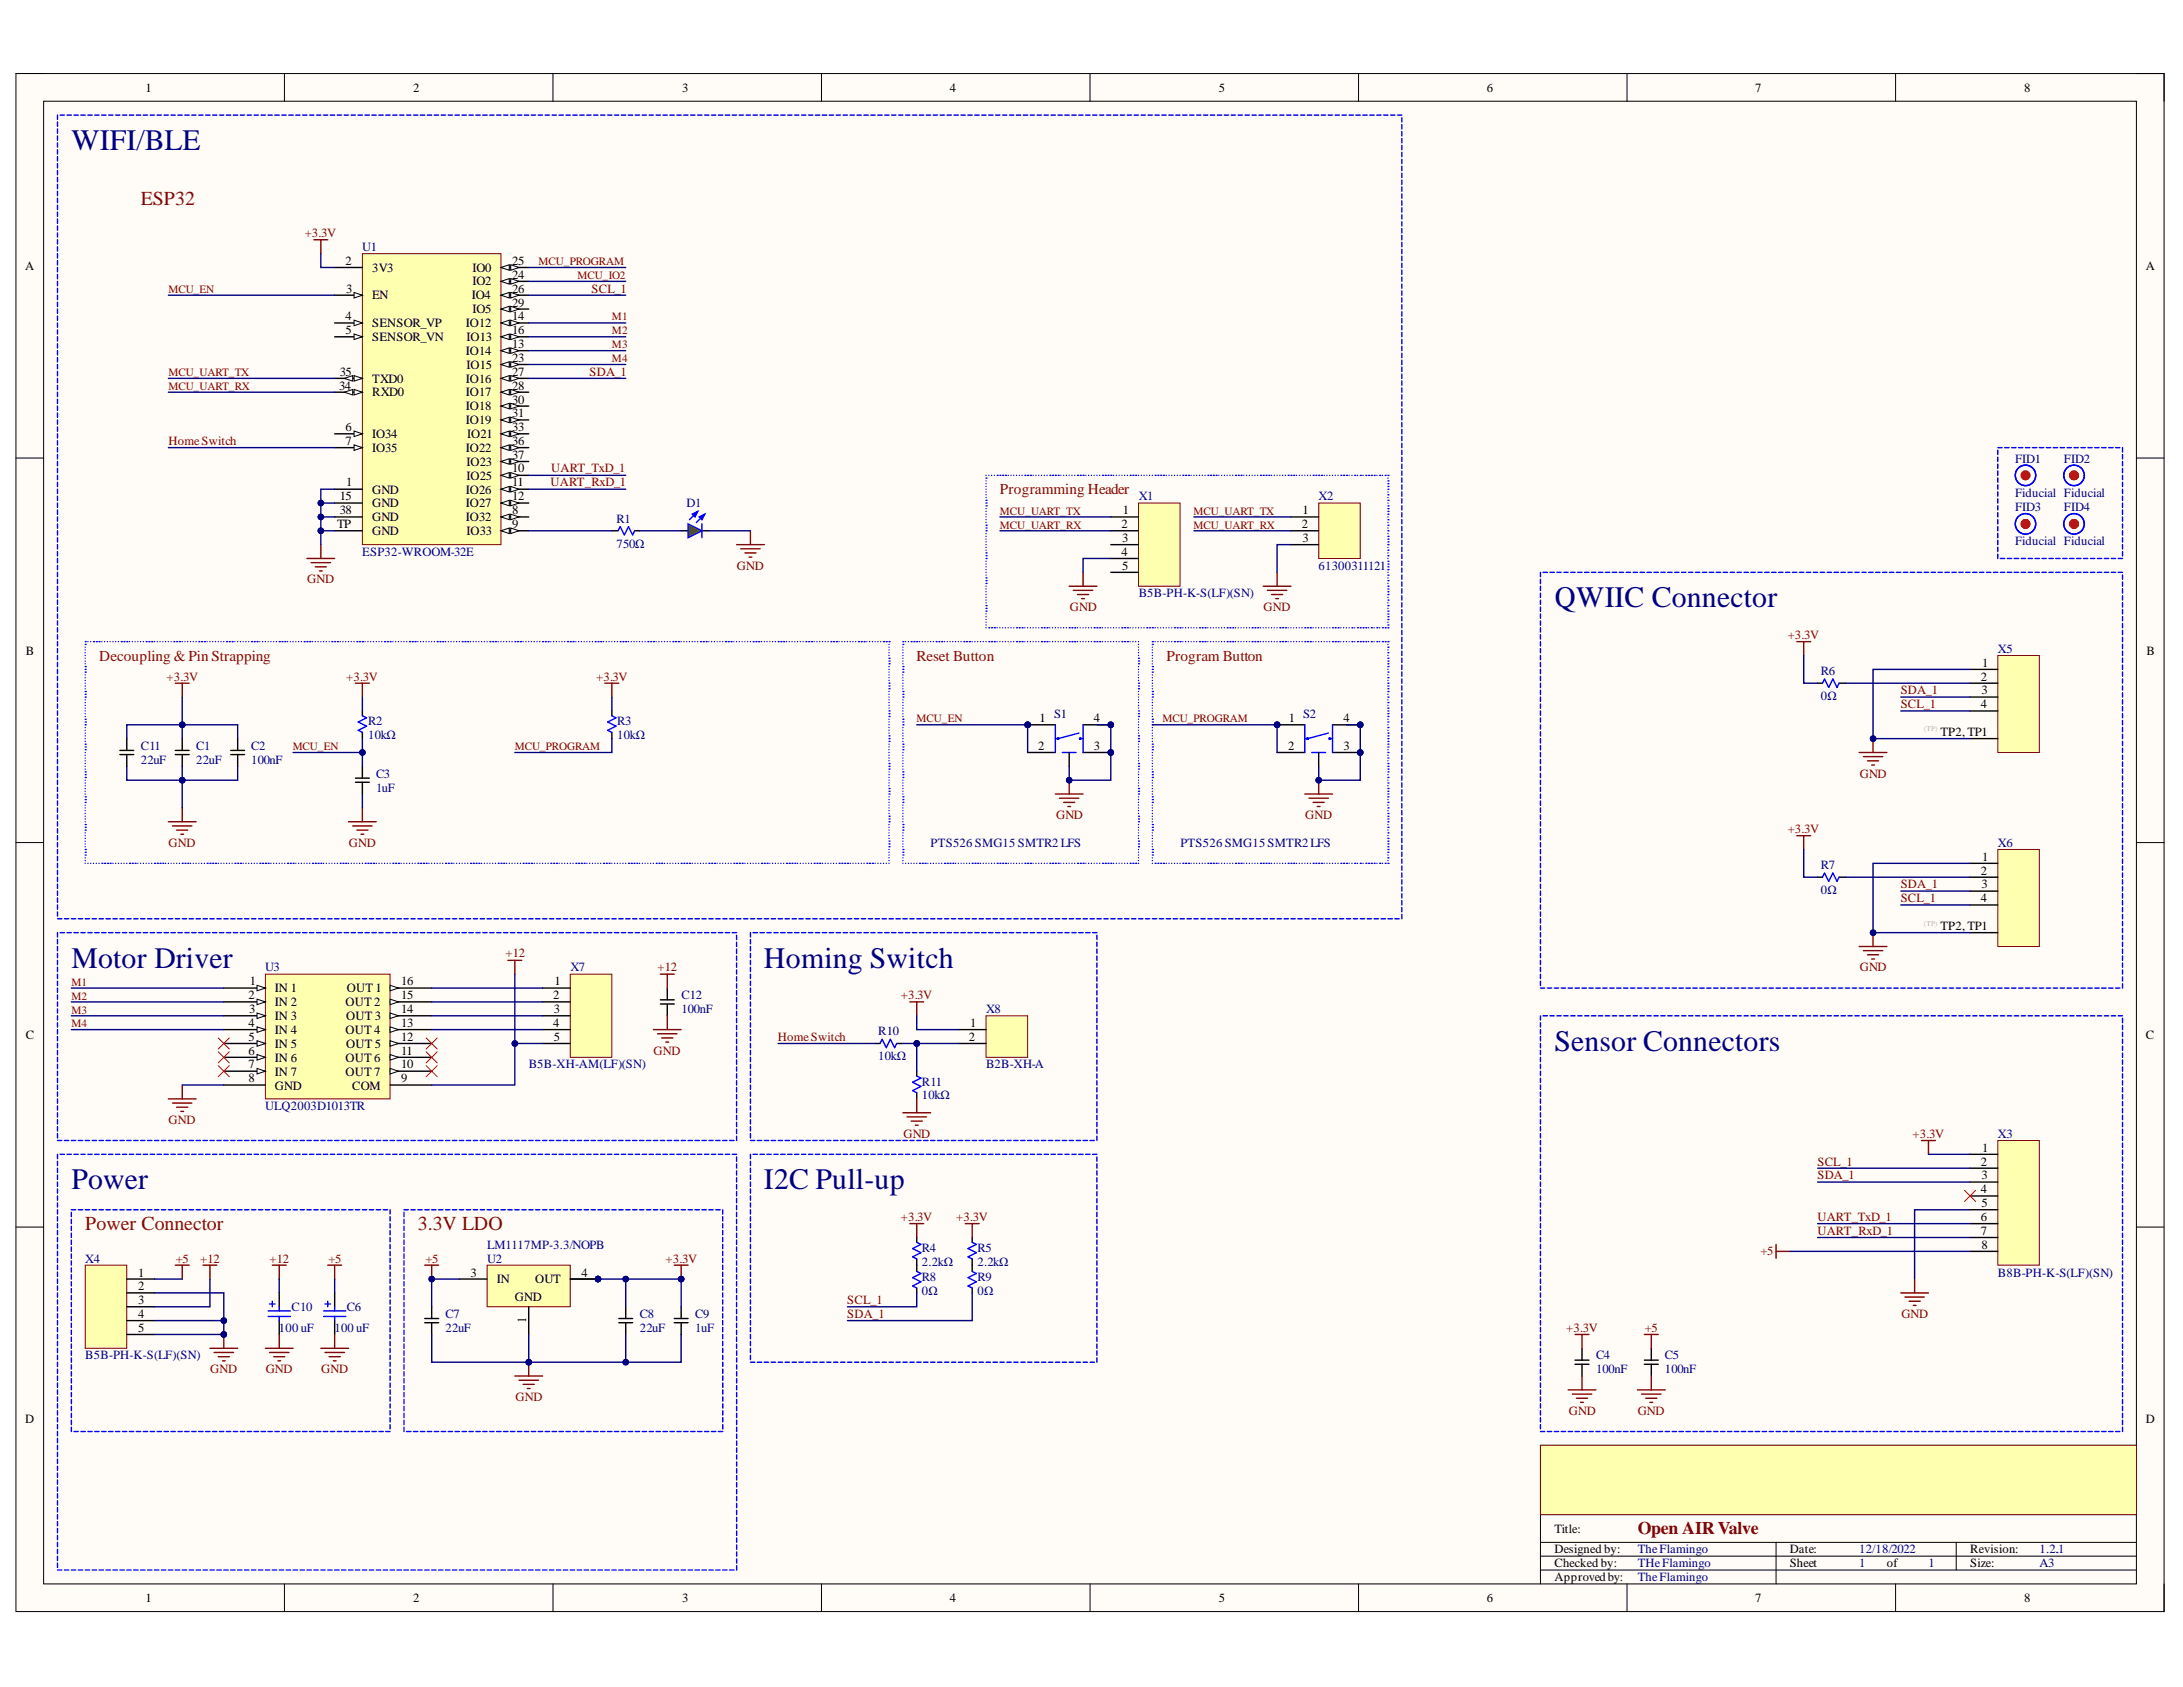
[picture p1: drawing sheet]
<svg xmlns="http://www.w3.org/2000/svg" width="279mm" height="216mm" viewBox="0 0 279 216" stroke-linecap="round" stroke-linejoin="round" font-family="sans-serif">
<defs><g id="words">
<g font-size="3.8" fill="#000080">
<text x="9.1" y="19.2">WIFI/BLE</text>
<text x="198.9" y="77.7">QWIIC Connector</text>
<text x="9.1" y="123.9">Motor Driver</text>
<text x="97.8" y="123.9">Homing Switch</text>
<text x="198.9" y="134.5">Sensor Connectors</text>
<text x="9.1" y="152.2">Power</text>
<text x="97.8" y="152.2">I2C Pull-up</text>
</g>
<g font-size="2.5" fill="#980000">
<text x="18" y="26.2">ESP32</text>
<text x="10.9" y="157.5">Power Connector</text>
<text x="53.5" y="157.5">3.3V LDO</text>
</g>
<text font-size="2.3" fill="#800000" x="209.6" y="196.4">Open AIRValve</text>
<g font-size="1.9" fill="#980000">
<text x="128" y="63.2">Programming Header</text>
<text x="12.7" y="84.6">Decoupling &amp; Pin Strapping</text>
<text x="117.3" y="84.6">Reset Button</text>
<text x="149.3" y="84.6">Program Button</text>
</g>
<g font-size="1.6">
<text x="18.6" y="11.7">1</text>
<text x="52.9" y="11.7">2</text>
<text x="87.3" y="11.7">3</text>
<text x="121.6" y="11.7">4</text>
<text x="156" y="11.7">5</text>
<text x="190.3" y="11.7">6</text>
<text x="224.7" y="11.7">7</text>
<text x="259.1" y="11.7">8</text>
<text x="3.2" y="34.6">A</text>
<text x="44.2" y="33.9">2</text>
<text x="47.6" y="34.8">3V3</text>
<text x="60.5" y="34.8">IO0</text>
<text x="65.6" y="33.9">25</text>
<text x="65.6" y="35.7">24</text>
<text x="274.7" y="34.6">A</text>
<text x="44.2" y="41">4</text>
<text x="44.3" y="37.5">3</text>
<text x="47.6" y="38.3">EN</text>
<text x="47.6" y="41.9">SENSOR_VP</text>
<text x="59.6" y="41.9">IO12</text>
<text x="60.4" y="38.3">IO4</text>
<text x="60.5" y="36.5">IO2</text>
<text x="60.5" y="40.1">IO5</text>
<text x="65.6" y="37.5">26</text>
<text x="65.6" y="39.2">29</text>
<text x="65.6" y="41">14</text>
<text x="44.2" y="42.8">5</text>
<text x="47.6" y="43.6">SENSOR_VN</text>
<text x="59.6" y="45.4">IO14</text>
<text x="59.7" y="43.6">IO13</text>
<text x="59.7" y="47.2">IO15</text>
<text x="65.6" y="42.8">16</text>
<text x="65.6" y="44.6">13</text>
<text x="65.6" y="46.3">23</text>
<text x="43.4" y="49.9">34</text>
<text x="43.5" y="48.1">35</text>
<text x="47.6" y="49">TXD0</text>
<text x="47.6" y="50.7">RXD0</text>
<text x="59.6" y="49">IO16</text>
<text x="59.6" y="50.7">IO17</text>
<text x="59.6" y="52.5">IO18</text>
<text x="65.6" y="48.1">27</text>
<text x="65.6" y="49.9">28</text>
<text x="65.6" y="51.7">30</text>
<text x="65.6" y="53.4">31</text>
<text x="44.2" y="55.1">6</text>
<text x="44.2" y="56.9">7</text>
<text x="47.6" y="56.1">IO34</text>
<text x="47.6" y="57.8">IO35</text>
<text x="59.6" y="54.3">IO19</text>
<text x="59.6" y="57.8">IO22</text>
<text x="59.7" y="59.6">IO23</text>
<text x="59.8" y="56.1">IO21</text>
<text x="65.6" y="55.1">33</text>
<text x="65.6" y="56.9">36</text>
<text x="65.6" y="58.7">37</text>
<text x="43.5" y="64">15</text>
<text x="43.5" y="65.8">38</text>
<text x="44.3" y="62.2">1</text>
<text x="47.6" y="63.2">GND</text>
<text x="47.6" y="64.9">GND</text>
<text x="59.6" y="63.2">IO26</text>
<text x="59.6" y="64.9">IO27</text>
<text x="59.7" y="61.4">IO25</text>
<text x="65.6" y="60.5">10</text>
<text x="65.6" y="62.2">11</text>
<text x="65.6" y="64">12</text>
<text x="65.6" y="65.8">8</text>
<text x="143.7" y="65.8">1</text>
<text x="166.7" y="65.8">1</text>
<text x="43.1" y="67.6">TP</text>
<text x="47.6" y="66.7">GND</text>
<text x="47.6" y="68.5">GND</text>
<text x="59.6" y="66.7">IO32</text>
<text x="59.7" y="68.5">IO33</text>
<text x="65.6" y="67.6">9</text>
<text x="143.5" y="67.6">2</text>
<text x="143.5" y="71.1">4</text>
<text x="143.6" y="69.3">3</text>
<text x="166.6" y="67.6">2</text>
<text x="166.7" y="69.3">3</text>
<text x="143.6" y="72.9">5</text>
<text x="3.3" y="83.8">B</text>
<text x="274.7" y="83.8">B</text>
<text x="253.5" y="87.1">2</text>
<text x="253.6" y="88.9">3</text>
<text x="253.7" y="85.3">1</text>
<text x="132.9" y="96">2</text>
<text x="133.1" y="92.4">1</text>
<text x="140" y="96">3</text>
<text x="140" y="92.4">4</text>
<text x="164.9" y="96">2</text>
<text x="164.9" y="92.4">1</text>
<text x="172" y="96">3</text>
<text x="172" y="92.4">4</text>
<text x="248.3" y="94.2">TP2, TP1</text>
<text x="253.5" y="90.6">4</text>
<text x="253.5" y="112">2</text>
<text x="253.6" y="113.6">3</text>
<text x="253.7" y="110.2">1</text>
<text x="248.3" y="119">TP2, TP1</text>
<text x="253.5" y="115.4">4</text>
<text x="31.8" y="127.9">2</text>
<text x="31.8" y="131.4">4</text>
<text x="31.9" y="129.6">3</text>
<text x="32" y="126.1">1</text>
<text x="35.2" y="127">IN 1</text>
<text x="35.2" y="128.8">IN 2</text>
<text x="35.2" y="130.6">IN 3</text>
<text x="44.2" y="128.8">OUT 2</text>
<text x="44.3" y="130.6">OUT 3</text>
<text x="44.4" y="127">OUT 1</text>
<text x="51.3" y="131.4">13</text>
<text x="51.3" y="129.6">14</text>
<text x="51.3" y="127.9">15</text>
<text x="51.3" y="126.1">16</text>
<text x="70.8" y="127.9">2</text>
<text x="70.8" y="131.4">4</text>
<text x="70.9" y="129.6">3</text>
<text x="71" y="126.1">1</text>
<text x="124.2" y="131.4">1</text>
<text x="3.3" y="133">C</text>
<text x="31.8" y="133.2">5</text>
<text x="31.8" y="135">6</text>
<text x="31.8" y="136.7">7</text>
<text x="35.2" y="132.3">IN 4</text>
<text x="35.2" y="134.1">IN 5</text>
<text x="35.2" y="135.9">IN 6</text>
<text x="35.2" y="137.7">IN 7</text>
<text x="44.2" y="137.7">OUT 7</text>
<text x="44.2" y="135.9">OUT 6</text>
<text x="44.2" y="132.3">OUT 4</text>
<text x="44.3" y="134.1">OUT 5</text>
<text x="51.3" y="136.7">10</text>
<text x="51.3" y="135">11</text>
<text x="51.3" y="133.2">12</text>
<text x="70.9" y="133.2">5</text>
<text x="124" y="133.2">2</text>
<text x="274.7" y="133">C</text>
<text x="31.8" y="138.5">8</text>
<text x="35.2" y="139.4">GND</text>
<text x="45.1" y="139.4">COM</text>
<text x="51.3" y="138.5">9</text>
<text x="253.5" y="149.2">2</text>
<text x="253.7" y="147.4">1</text>
<text x="253.5" y="152.7">4</text>
<text x="253.6" y="150.9">3</text>
<text x="253.6" y="154.5">5</text>
<text x="253.5" y="156.3">6</text>
<text x="253.5" y="158">7</text>
<text x="253.6" y="159.8">8</text>
<text x="17.7" y="163.4">1</text>
<text x="17.7" y="165.1">2</text>
<text x="17.7" y="166.9">3</text>
<text x="60.2" y="163.4">3</text>
<text x="63.6" y="164.2">IN</text>
<text x="65.9" y="166.5">GND</text>
<text x="68.5" y="164.2">OUT</text>
<text x="74.4" y="163.4">4</text>
<text x="17.7" y="168.7">4</text>
<text x="17.7" y="170.5">5</text>
<text x="67.3" y="169.3" transform="rotate(-90 67.3 169.3)">1</text>
<text x="3.2" y="182.1">D</text>
<text x="274.7" y="182.1">D</text>
<text x="198.9" y="196.2">Title:</text>
<text x="198.9" y="198.8">Designed by:</text>
<text x="198.9" y="200.6">Checked by:</text>
<text x="198.9" y="202.4">Approved by:</text>
<text x="229.1" y="198.8">Date:</text>
<text x="229.1" y="200.6">Sheet</text>
<text x="241.5" y="200.6">of</text>
<text x="252.2" y="200.6">Size:</text>
<text x="252.2" y="198.8">Revision:</text>
<text x="18.6" y="205">1</text>
<text x="52.9" y="205">2</text>
<text x="87.3" y="205">3</text>
<text x="121.6" y="205">4</text>
<text x="156" y="205">5</text>
<text x="190.3" y="205">6</text>
<text x="224.7" y="205">7</text>
<text x="259.1" y="205">8</text>
</g>
<g font-size="1.6" fill="#800000">
<text x="39" y="30.4">+3.3V</text>
<text x="75.7" y="37.5">SCL_1</text>
<text x="75.5" y="48.1">SDA_1</text>
<text x="21.6" y="56.9">HomeSwitch</text>
<text x="70.5" y="62.2">UART_RxD_1</text>
<text x="70.5" y="60.5">UART_TxD_1</text>
<text x="39.3" y="74.7">GND</text>
<text x="94.3" y="72.9">GND</text>
<text x="136.9" y="78.2">GND</text>
<text x="161.7" y="78.2">GND</text>
<text x="228.8" y="81.8">+3.3V</text>
<text x="21.3" y="87.1">+3.3V</text>
<text x="44.3" y="87.1">+3.3V</text>
<text x="76.3" y="87.1">+3.3V</text>
<text x="243.3" y="88.9">SDA_1</text>
<text x="243.3" y="90.6">SCL_1</text>
<text x="238" y="99.5">GND</text>
<text x="135.2" y="104.9">GND</text>
<text x="167.1" y="104.9">GND</text>
<text x="228.8" y="106.6">+3.3V</text>
<text x="21.6" y="108.4">GND</text>
<text x="44.7" y="108.4">GND</text>
<text x="243.3" y="113.6">SDA_1</text>
<text x="243.3" y="115.4">SCL_1</text>
<text x="64.7" y="122.5">+12</text>
<text x="84.2" y="124.3">+12</text>
<text x="238" y="124.3">GND</text>
<text x="115.3" y="127.9">+3.3V</text>
<text x="83.7" y="135">GND</text>
<text x="99.6" y="133.2">HomeSwitch</text>
<text x="21.6" y="143.8">GND</text>
<text x="115.6" y="145.6">GND</text>
<text x="232.6" y="149.2">SCL_1</text>
<text x="244.8" y="145.6">+3.3V</text>
<text x="232.6" y="150.9">SDA_1</text>
<text x="22.5" y="161.6">+5</text>
<text x="25.6" y="161.6">+12</text>
<text x="34.5" y="161.6">+12</text>
<text x="42" y="161.6">+5</text>
<text x="54.5" y="161.6">+5</text>
<text x="85.2" y="161.6">+3.3V</text>
<text x="115.3" y="156.3">+3.3V</text>
<text x="122.4" y="156.3">+3.3V</text>
<text x="225.3" y="160.7">+5</text>
<text x="232.6" y="158">UART_RxD_1</text>
<text x="232.6" y="156.3">UART_TxD_1</text>
<text x="108.4" y="166.9">SCL_1</text>
<text x="108.4" y="168.7">SDA_1</text>
<text x="200.5" y="170.5">+3.3V</text>
<text x="210.5" y="170.5">+5</text>
<text x="243.4" y="168.7">GND</text>
<text x="26.9" y="175.7">GND</text>
<text x="34" y="175.7">GND</text>
<text x="41.1" y="175.7">GND</text>
<text x="66" y="179.3">GND</text>
<text x="200.8" y="181">GND</text>
<text x="209.6" y="181">GND</text>
</g>
<g font-size="1.6" fill="#000080">
<text x="46.4" y="32.1">U1</text>
<text x="257.9" y="59.2">FID1</text>
<text x="264.2" y="59.2">FID2</text>
<text x="87.9" y="64.9">D1</text>
<text x="145.7" y="64">X1</text>
<text x="168.8" y="64">X2</text>
<text x="257.9" y="63.6">Fiducial Fiducial</text>
<text x="257.9" y="65.4">FID3</text>
<text x="264.2" y="65.4">FID4</text>
<text x="46.4" y="71.1">ESP32-WROOM-32E</text>
<text x="78.9" y="70.1">750Ω</text>
<text x="78.9" y="66.9">R1</text>
<text x="257.9" y="69.8">Fiducial Fiducial</text>
<text x="145.7" y="76.4">B5B-PH-K-S(LF)(SN)</text>
<text x="168.8" y="72.9">61300311121</text>
<text x="255.7" y="83.5">X5</text>
<text x="233" y="89.5">0Ω</text>
<text x="233" y="86.4">R6</text>
<text x="18" y="96">C11</text>
<text x="25.1" y="96">C1</text>
<text x="32.1" y="96">C2</text>
<text x="47.1" y="94.6">10kΩ</text>
<text x="47.1" y="92.8">R2</text>
<text x="79" y="94.6">10kΩ</text>
<text x="79" y="92.8">R3</text>
<text x="134.9" y="91.9">S1</text>
<text x="166.8" y="91.9">S2</text>
<text x="18" y="97.8">22uF</text>
<text x="25.1" y="97.8">22uF</text>
<text x="32.1" y="97.8">100nF</text>
<text x="48.1" y="101.3">1uF</text>
<text x="48.1" y="99.5">C3</text>
<text x="119.1" y="108.4">PTS526 SMG15 SMTR2 LFS</text>
<text x="151.1" y="108.4">PTS526 SMG15 SMTR2 LFS</text>
<text x="233" y="111.2">R7</text>
<text x="255.7" y="108.4">X6</text>
<text x="233" y="114.4">0Ω</text>
<text x="33.9" y="124.3">U3</text>
<text x="73" y="124.3">X7</text>
<text x="87.2" y="129.6">100nF</text>
<text x="87.2" y="127.9">C12</text>
<text x="126.2" y="129.6">X8</text>
<text x="67.7" y="136.7">B5B-XH-AM(LF)(SN)</text>
<text x="112.4" y="135.7">10kΩ</text>
<text x="112.4" y="132.5">R10</text>
<text x="126.2" y="136.7">B2B-XH-A</text>
<text x="33.9" y="142.1">ULQ2003D1013TR</text>
<text x="118" y="140.7">10kΩ</text>
<text x="118" y="138.9">R11</text>
<text x="255.7" y="145.6">X3</text>
<text x="10.9" y="161.6">X4</text>
<text x="62.3" y="161.6">U2</text>
<text x="62.3" y="159.8">LM1117MP-3.3/NOPB</text>
<text x="118" y="160.2">R4</text>
<text x="125.1" y="160.2">R5</text>
<text x="37.3" y="167.8">C10</text>
<text x="44.4" y="167.8">C6</text>
<text x="118" y="162">2.2kΩ</text>
<text x="118" y="165.7">0Ω</text>
<text x="118" y="164">R8</text>
<text x="125.1" y="162">2.2kΩ</text>
<text x="125.1" y="165.7">0Ω</text>
<text x="125.1" y="164">R9</text>
<text x="255.7" y="163.4">B8B-PH-K-S(LF)(SN)</text>
<text x="10.9" y="173.9">B5B-PH-K-S(LF)(SN)</text>
<text x="35.7" y="170.5">100 uF</text>
<text x="42.8" y="170.5">100 uF</text>
<text x="57" y="170.5">22uF</text>
<text x="57" y="168.7">C7</text>
<text x="81.9" y="170.5">22uF</text>
<text x="81.9" y="168.7">C8</text>
<text x="89" y="170.5">1uF</text>
<text x="89" y="168.7">C9</text>
<text x="204.3" y="173.9">C4</text>
<text x="213.1" y="173.9">C5</text>
<text x="204.3" y="175.7">100nF</text>
<text x="213.1" y="175.7">100nF</text>
<text x="209.6" y="198.8">TheFlamingo</text>
<text x="209.6" y="200.6">THeFlamingo</text>
<text x="209.6" y="202.4">TheFlamingo</text>
<text x="237.9" y="200.6">1</text>
<text x="237.9" y="198.8">12/18/2022</text>
<text x="246.8" y="200.6">1</text>
<text x="261" y="198.8">1.2..1</text>
<text x="261" y="200.6">A3</text>
</g>
<g font-size="1.4" fill="#800000">
<text x="68.9" y="33.9">MCU_PROGRAM</text>
<text x="73.9" y="35.7">MCU_IO2</text>
<text x="21.6" y="37.5">MCU_EN</text>
<text x="78.3" y="41">M1</text>
<text x="78.3" y="42.8">M2</text>
<text x="78.3" y="44.6">M3</text>
<text x="78.3" y="46.3">M4</text>
<text x="21.6" y="48.1">MCU_UART_TX</text>
<text x="21.6" y="49.9">MCU_UART_RX</text>
<text x="128" y="65.9">MCU_UART_TX</text>
<text x="152.8" y="65.9">MCU_UART_TX</text>
<text x="128" y="67.6">MCU_UART_RX</text>
<text x="152.8" y="67.6">MCU_UART_RX</text>
<text x="37.5" y="96">MCU_EN</text>
<text x="65.9" y="96">MCU_PROGRAM</text>
<text x="117.3" y="92.4">MCU_EN</text>
<text x="148.8" y="92.4">MCU_PROGRAM</text>
<text x="9.1" y="126.2">M1</text>
<text x="9.1" y="127.9">M2</text>
<text x="9.1" y="129.7">M3</text>
<text x="9.1" y="131.5">M4</text>
</g>
<g font-size=".9" fill="#b2b0ad">
<text x="246.2" y="93.6">(TP)</text>
<text x="246.2" y="118.5">(TP)</text>
</g>
<g font-size=".7" fill="#000080">
<text x="131.2" y="92.9">PIS101</text>
<text x="138.3" y="92.9">PIS104</text>
<text x="163" y="92.9">PIS201</text>
<text x="138.3" y="96.4">PIS103</text>
</g>
</g></defs>
<path d="M2 9.4h275v196.8h-275z" fill-rule="evenodd" fill="#fffcf8"/>
<path d="M2 9.4h275v196.8h-275z" fill="none" stroke="#000" stroke-width=".13"/>
<path d="M5.6 13h267.8v189.7h-267.8z" fill-rule="evenodd" fill="#fffcf8"/>
<g fill="none" stroke="#000" stroke-width=".13">
<path d="M2 9.4h3.6M5.6 13h267.8v189.7h-267.8zM36.4 9.4v3.6M70.8 9.4v3.6M105.1 9.4v3.6M139.5 9.4v3.6M173.9 9.4v3.6M208.2 9.4v3.6M242.6 9.4v3.6M273.4 9.4h3.6v3.6M2 58.6h3.6M273.4 58.6h3.6"/>
<path d="M2 107.8h3.6M273.4 107.8h3.6M2 157h3.6M273.4 157h3.6M197.2 193.8h76.2M197.2 197.4h76.2M197.2 199.2h76.2M227.3 197.4v5.3M250.4 197.4v3.5M273.4 185h-76.2v17.7M36.4 202.7v3.5M70.8 202.7v3.5"/>
<path d="M105.1 202.7v3.5M139.5 202.7v3.5M173.9 202.7v3.5M197.2 200.9h76.2M208.2 202.7v3.5M242.6 202.7v3.5M277 202.7v3.5"/>
</g>
<path d="M46.4 32.5h17.7v37.2h-17.7z" fill-rule="evenodd" fill="#ffffb0"/>
<path d="M46.4 32.5h17.7v37.2h-17.7z" fill="none" stroke="#800000" stroke-width=".13"/>
<path d="M42.8 37.8h3.6" fill="none" stroke="#000" stroke-width=".18"/>
<path d="M45.3 37.4l1.1 .4-1.1 .3z" fill="#f8fcff"/>
<path d="M45.3 37.4l1.1 .4-1.1 .3z" fill="none" stroke="#000" stroke-width=".13"/>
<path d="M42.8 41.3h3.6" fill="none" stroke="#000" stroke-width=".18"/>
<path d="M45.3 41l1.1 .3-1.1 .4z" fill="#f8fcff"/>
<path d="M45.3 41l1.1 .3-1.1 .4z" fill="none" stroke="#000" stroke-width=".13"/>
<path d="M42.8 43.1h3.6" fill="none" stroke="#000" stroke-width=".18"/>
<path d="M45.3 42.7l1.1 .4-1.1 .4z" fill="#f8fcff"/>
<path d="M45.3 42.7l1.1 .4-1.1 .4z" fill="none" stroke="#000" stroke-width=".13"/>
<path d="M42.8 48.4h3.6" fill="none" stroke="#000" stroke-width=".18"/>
<path d="M45.3 48.1l1.1 .3-1.1 .4z" fill="#f8fcff"/>
<path d="M45.3 48.1l1.1 .3-1.1 .4z" fill="none" stroke="#000" stroke-width=".13"/>
<path d="M44.1 48.4l1-.3v.7z" fill="#f8fcff"/>
<path d="M44.1 48.4l1-.3v.7z" fill="none" stroke="#000" stroke-width=".13"/>
<path d="M42.8 50.2h3.6" fill="none" stroke="#000" stroke-width=".18"/>
<path d="M45.3 49.8l1.1 .4-1.1 .3z" fill="#f8fcff"/>
<path d="M45.3 49.8l1.1 .4-1.1 .3z" fill="none" stroke="#000" stroke-width=".13"/>
<path d="M44.1 50.2l1-.4v.7z" fill="#f8fcff"/>
<path d="M44.1 50.2l1-.4v.7z" fill="none" stroke="#000" stroke-width=".13"/>
<path d="M42.8 55.5h3.6" fill="none" stroke="#000" stroke-width=".18"/>
<path d="M45.3 55.2l1.1 .3-1.1 .4z" fill="#f8fcff"/>
<path d="M45.3 55.2l1.1 .3-1.1 .4z" fill="none" stroke="#000" stroke-width=".13"/>
<path d="M42.8 57.3h3.6" fill="none" stroke="#000" stroke-width=".18"/>
<path d="M45.3 56.9l1.1 .4-1.1 .3z" fill="#f8fcff"/>
<path d="M45.3 56.9l1.1 .4-1.1 .3z" fill="none" stroke="#000" stroke-width=".13"/>
<path d="M64.1 34.2h3.6" fill="none" stroke="#000" stroke-width=".18"/>
<path d="M64.1 34.2l1.1-.3v.7z" fill="#f8fcff"/>
<path d="M64.1 34.2l1.1-.3v.7z" fill="none" stroke="#000" stroke-width=".13"/>
<path d="M65.4 33.9l1 .3-1 .4z" fill="#f8fcff"/>
<path d="M65.4 33.9l1 .3-1 .4z" fill="none" stroke="#000" stroke-width=".13"/>
<path d="M64.1 36h3.6" fill="none" stroke="#000" stroke-width=".18"/>
<path d="M64.1 36l1.1-.3v.7z" fill="#f8fcff"/>
<path d="M64.1 36l1.1-.3v.7z" fill="none" stroke="#000" stroke-width=".13"/>
<path d="M65.4 35.7l1 .3-1 .4z" fill="#f8fcff"/>
<path d="M65.4 35.7l1 .3-1 .4z" fill="none" stroke="#000" stroke-width=".13"/>
<path d="M64.1 37.8h3.6" fill="none" stroke="#000" stroke-width=".18"/>
<path d="M64.1 37.8l1.1-.4v.7z" fill="#f8fcff"/>
<path d="M64.1 37.8l1.1-.4v.7z" fill="none" stroke="#000" stroke-width=".13"/>
<path d="M65.4 37.4l1 .4-1 .3z" fill="#f8fcff"/>
<path d="M65.4 37.4l1 .4-1 .3z" fill="none" stroke="#000" stroke-width=".13"/>
<path d="M64.1 39.6h3.6" fill="none" stroke="#000" stroke-width=".18"/>
<path d="M64.1 39.6l1.1-.4v.7z" fill="#f8fcff"/>
<path d="M64.1 39.6l1.1-.4v.7z" fill="none" stroke="#000" stroke-width=".13"/>
<path d="M65.4 39.2l1 .4-1 .3z" fill="#f8fcff"/>
<path d="M65.4 39.2l1 .4-1 .3z" fill="none" stroke="#000" stroke-width=".13"/>
<path d="M64.1 41.3h3.6" fill="none" stroke="#000" stroke-width=".18"/>
<path d="M64.1 41.3l1.1-.3v.7z" fill="#f8fcff"/>
<path d="M64.1 41.3l1.1-.3v.7z" fill="none" stroke="#000" stroke-width=".13"/>
<path d="M65.4 41l1 .3-1 .4z" fill="#f8fcff"/>
<path d="M65.4 41l1 .3-1 .4z" fill="none" stroke="#000" stroke-width=".13"/>
<path d="M64.1 43.1h3.6" fill="none" stroke="#000" stroke-width=".18"/>
<path d="M64.1 43.1l1.1-.4v.8z" fill="#f8fcff"/>
<path d="M64.1 43.1l1.1-.4v.8z" fill="none" stroke="#000" stroke-width=".13"/>
<path d="M65.4 42.7l1 .4-1 .4z" fill="#f8fcff"/>
<path d="M65.4 42.7l1 .4-1 .4z" fill="none" stroke="#000" stroke-width=".13"/>
<path d="M64.1 44.9h3.6" fill="none" stroke="#000" stroke-width=".18"/>
<path d="M64.1 44.9l1.1-.4v.7z" fill="#f8fcff"/>
<path d="M64.1 44.9l1.1-.4v.7z" fill="none" stroke="#000" stroke-width=".13"/>
<path d="M65.4 44.5l1 .4-1 .3z" fill="#f8fcff"/>
<path d="M65.4 44.5l1 .4-1 .3z" fill="none" stroke="#000" stroke-width=".13"/>
<path d="M64.1 46.6h3.6" fill="none" stroke="#000" stroke-width=".18"/>
<path d="M64.1 46.6l1.1-.3v.7z" fill="#f8fcff"/>
<path d="M64.1 46.6l1.1-.3v.7z" fill="none" stroke="#000" stroke-width=".13"/>
<path d="M65.4 46.3l1 .3-1 .4z" fill="#f8fcff"/>
<path d="M65.4 46.3l1 .3-1 .4z" fill="none" stroke="#000" stroke-width=".13"/>
<path d="M64.1 48.4h3.6" fill="none" stroke="#000" stroke-width=".18"/>
<path d="M64.1 48.4l1.1-.3v.7z" fill="#f8fcff"/>
<path d="M64.1 48.4l1.1-.3v.7z" fill="none" stroke="#000" stroke-width=".13"/>
<path d="M65.4 48.1l1 .3-1 .4z" fill="#f8fcff"/>
<path d="M65.4 48.1l1 .3-1 .4z" fill="none" stroke="#000" stroke-width=".13"/>
<path d="M64.1 50.2h3.6" fill="none" stroke="#000" stroke-width=".18"/>
<path d="M64.1 50.2l1.1-.4v.7z" fill="#f8fcff"/>
<path d="M64.1 50.2l1.1-.4v.7z" fill="none" stroke="#000" stroke-width=".13"/>
<path d="M65.4 49.8l1 .4-1 .3z" fill="#f8fcff"/>
<path d="M65.4 49.8l1 .4-1 .3z" fill="none" stroke="#000" stroke-width=".13"/>
<path d="M64.1 52h3.6" fill="none" stroke="#000" stroke-width=".18"/>
<path d="M64.1 52l1.1-.4v.7z" fill="#f8fcff"/>
<path d="M64.1 52l1.1-.4v.7z" fill="none" stroke="#000" stroke-width=".13"/>
<path d="M65.4 51.6l1 .4-1 .3z" fill="#f8fcff"/>
<path d="M65.4 51.6l1 .4-1 .3z" fill="none" stroke="#000" stroke-width=".13"/>
<path d="M64.1 53.7h3.6" fill="none" stroke="#000" stroke-width=".18"/>
<path d="M64.1 53.7l1.1-.3v.7z" fill="#f8fcff"/>
<path d="M64.1 53.7l1.1-.3v.7z" fill="none" stroke="#000" stroke-width=".13"/>
<path d="M65.4 53.4l1 .3-1 .4z" fill="#f8fcff"/>
<path d="M65.4 53.4l1 .3-1 .4z" fill="none" stroke="#000" stroke-width=".13"/>
<path d="M64.1 55.5h3.6" fill="none" stroke="#000" stroke-width=".18"/>
<path d="M64.1 55.5l1.1-.3v.7z" fill="#f8fcff"/>
<path d="M64.1 55.5l1.1-.3v.7z" fill="none" stroke="#000" stroke-width=".13"/>
<path d="M65.4 55.2l1 .3-1 .4z" fill="#f8fcff"/>
<path d="M65.4 55.2l1 .3-1 .4z" fill="none" stroke="#000" stroke-width=".13"/>
<path d="M64.1 57.3h3.6" fill="none" stroke="#000" stroke-width=".18"/>
<path d="M64.1 57.3l1.1-.4v.7z" fill="#f8fcff"/>
<path d="M64.1 57.3l1.1-.4v.7z" fill="none" stroke="#000" stroke-width=".13"/>
<path d="M65.4 56.9l1 .4-1 .3z" fill="#f8fcff"/>
<path d="M65.4 56.9l1 .4-1 .3z" fill="none" stroke="#000" stroke-width=".13"/>
<path d="M64.1 59.1h3.6" fill="none" stroke="#000" stroke-width=".18"/>
<path d="M64.1 59.1l1.1-.4v.7z" fill="#f8fcff"/>
<path d="M64.1 59.1l1.1-.4v.7z" fill="none" stroke="#000" stroke-width=".13"/>
<path d="M65.4 58.7l1 .4-1 .3z" fill="#f8fcff"/>
<path d="M65.4 58.7l1 .4-1 .3z" fill="none" stroke="#000" stroke-width=".13"/>
<path d="M64.1 60.8h3.6" fill="none" stroke="#000" stroke-width=".18"/>
<path d="M64.1 60.8l1.1-.3v.7z" fill="#f8fcff"/>
<path d="M64.1 60.8l1.1-.3v.7z" fill="none" stroke="#000" stroke-width=".13"/>
<path d="M65.4 60.5l1 .3-1 .4z" fill="#f8fcff"/>
<path d="M65.4 60.5l1 .3-1 .4z" fill="none" stroke="#000" stroke-width=".13"/>
<path d="M64.1 62.6h3.6" fill="none" stroke="#000" stroke-width=".18"/>
<path d="M64.1 62.6l1.1-.3v.7z" fill="#f8fcff"/>
<path d="M64.1 62.6l1.1-.3v.7z" fill="none" stroke="#000" stroke-width=".13"/>
<path d="M65.4 62.3l1 .3-1 .4z" fill="#f8fcff"/>
<path d="M65.4 62.3l1 .3-1 .4z" fill="none" stroke="#000" stroke-width=".13"/>
<path d="M64.1 64.4h3.6" fill="none" stroke="#000" stroke-width=".18"/>
<path d="M64.1 64.4l1.1-.4v.7z" fill="#f8fcff"/>
<path d="M64.1 64.4l1.1-.4v.7z" fill="none" stroke="#000" stroke-width=".13"/>
<path d="M65.4 64l1 .4-1 .3z" fill="#f8fcff"/>
<path d="M65.4 64l1 .4-1 .3z" fill="none" stroke="#000" stroke-width=".13"/>
<path d="M64.1 66.2h3.6" fill="none" stroke="#000" stroke-width=".18"/>
<path d="M64.1 66.2l1.1-.4v.7z" fill="#f8fcff"/>
<path d="M64.1 66.2l1.1-.4v.7z" fill="none" stroke="#000" stroke-width=".13"/>
<path d="M65.4 65.8l1 .4-1 .3z" fill="#f8fcff"/>
<path d="M65.4 65.8l1 .4-1 .3z" fill="none" stroke="#000" stroke-width=".13"/>
<path d="M64.1 67.9h3.6" fill="none" stroke="#000" stroke-width=".18"/>
<path d="M64.1 67.9l1.1-.3v.7z" fill="#f8fcff"/>
<path d="M64.1 67.9l1.1-.3v.7z" fill="none" stroke="#000" stroke-width=".13"/>
<path d="M65.4 67.6l1 .3-1 .4z" fill="#f8fcff"/>
<path d="M65.4 67.6l1 .3-1 .4z" fill="none" stroke="#000" stroke-width=".13"/>
<g fill="none" stroke="#000" stroke-width=".18">
<path d="M42.8 34.2h3.6M42.8 62.6h3.6M42.8 64.4h3.6M42.8 66.2h3.6M42.8 67.9h3.6M22.4 96.6h1.8M22.4 96h1.8M23.3 94.5v1.5M23.3 96.6v1.5M29.5 96.6h1.8M29.5 96h1.8M30.4 94.5v1.5"/>
<path d="M30.4 96.6v1.5M45.5 99.6h1.8M46.4 91v.6M46.4 93.7v.8M46.4 98.1v1.5M78.3 91v.6M78.3 93.7v.8M45.5 100.1h1.8M46.4 100.1v1.5"/>
</g>
<g fill="none" stroke="#800000" stroke-width=".18">
<path d="M40.2 30.7h1.7M41.1 30.7v1.8M39.3 71.5h3.5M39.8 72h2.5M40.4 72.5h1.4M40.9 73.1h.3M41.1 69.7v1.8M22.4 87.4h1.8M23.3 87.4v1.8M45.5 87.4h1.8M46.4 87.4v1.8M77.4 87.4h1.8"/>
<path d="M78.3 87.4v1.8M136.8 99.8v1.8M21.5 105.2h3.6M22.1 105.7h2.5M22.6 106.2h1.4M23.1 106.8h.4M23.3 103.4v1.8M44.6 105.2h3.6M45.1 105.7h2.5M45.7 106.2h1.4M46.2 106.8h.4M46.4 103.4v1.8"/>
<path d="M135.1 101.6h3.5M135.6 102.2h2.5M136.1 102.7h1.5M136.7 103.2h.3"/>
</g>
<g fill="none" stroke="#00f" stroke-width=".18">
<path d="M126.2 78.2h.1M126.2 77.9h.1M126.2 77.5h.1M126.2 74.7h.1M126.2 74.3h.1M126.2 74h.1M126.2 71.5h.1M126.2 71.1h.1M126.2 70.8h.1M126.2 67.9h.1M126.2 67.6h.1M126.2 67.2h.1"/>
<path d="M126.2 64.7h.1M126.2 64.4h.1M126.2 64h.1M126.2 61.2h.1M126.2 60.8h.1M126.2 61.5h.1M126.2 61.9h.1M126.2 62.3h.1M126.2 62.6h.1M126.2 63h.1M126.2 63.3h.1M126.2 63.7h.1"/>
<path d="M126.2 65.1h.1M126.2 65.4h.1M126.2 65.8h.1M126.2 66.2h.1M126.2 66.5h.1M126.2 66.9h.1M126.2 68.3h.1M126.2 68.6h.1M126.2 69h.1M126.2 69.3h.1M126.2 69.7h.1M126.2 70.1h.1"/>
<path d="M126.2 70.4h.1M126.2 71.8h.1M126.2 72.2h.1M126.2 72.5h.1M126.2 72.9h.1M126.2 73.2h.1M126.2 73.6h.1M126.2 75h.1M126.2 75.4h.1M126.2 75.7h.1M126.2 76.1h.1M126.2 76.4h.1"/>
<path d="M126.2 76.8h.1M126.2 77.1h.1M126.2 78.6h.1M126.2 78.9h.1M126.2 79.3h.1M126.2 79.6h.1M126.2 80h.1M126.6 60.8h.1M126.9 60.8h.1M127.3 60.8h.1M127.6 60.8h.1M128 60.8h.1"/>
<path d="M128.3 60.8h.1M128.7 60.8h.1M129 60.8h.1M129.4 60.8h.1M129.8 60.8h.1M130.1 60.8h.1M130.5 60.8h.1M130.8 60.8h.1M131.2 60.8h.1M131.5 60.8h.1M131.9 60.8h.1M132.2 60.8h.1"/>
<path d="M132.6 60.8h.1M132.9 60.8h.1M133.3 60.8h.1M133.7 60.8h.1M134 60.8h.1M134.4 60.8h.1M134.7 60.8h.1M135.1 60.8h.1M135.4 60.8h.1M135.8 60.8h.1M136.1 60.8h.1M136.5 60.8h.1"/>
<path d="M136.8 60.8h.1M137.2 60.8h.1M137.6 60.8h.1M137.9 60.8h.1M138.3 60.8h.1M138.6 60.8h.1M139 60.8h.1M139.3 60.8h.1M139.7 60.8h.1M140 60.8h.1M140.4 60.8h.1M140.7 60.8h.1"/>
<path d="M141.1 60.8h.1M141.5 60.8h.1M141.8 60.8h.1M142.2 60.8h.1M142.5 60.8h.1M142.9 60.8h.1M143.2 60.8h.1M143.6 60.8h.1M143.9 60.8h.1M144.3 60.8h.1M144.7 60.8h.1M145 60.8h.1"/>
<path d="M145.4 60.8h.1M145.7 60.8h.1M146.1 60.8h.1M146.4 60.8h.1M146.8 60.8h.1M147.1 60.8h.1M147.5 60.8h.1M147.8 60.8h.1M148.2 60.8h.1M148.6 60.8h.1M148.9 60.8h.1M149.3 60.8h.1"/>
<path d="M149.6 60.8h.1M150 60.8h.1M150.3 60.8h.1M150.7 60.8h.1M151 60.8h.1M151.4 60.8h.1M151.7 60.8h.1M152.1 60.8h.1M152.5 60.8h.1M152.8 60.8h.1M153.2 60.8h.1M153.5 60.8h.1"/>
<path d="M153.9 60.8h.1M154.2 60.8h.1M154.6 60.8h.1M154.9 60.8h.1M155.3 60.8h.1M155.6 60.8h.1M156 60.8h.1M156.4 60.8h.1M156.7 60.8h.1M157.1 60.8h.1M157.4 60.8h.1M157.8 60.8h.1"/>
<path d="M158.1 60.8h.1M158.5 60.8h.1M158.8 60.8h.1M159.2 60.8h.1M159.6 60.8h.1M159.9 60.8h.1M160.3 60.8h.1M160.6 60.8h.1M161 60.8h.1M161.3 60.8h.1M161.7 60.8h.1M162 60.8h.1"/>
<path d="M162.4 60.8h.1M162.7 60.8h.1M163.1 60.8h.1M163.5 60.8h.1M163.8 60.8h.1M164.2 60.8h.1M164.5 60.8h.1M164.9 60.8h.1M165.2 60.8h.1M165.6 60.8h.1M165.9 60.8h.1M166.3 60.8h.1"/>
<path d="M166.6 60.8h.1M167 60.8h.1M167.4 60.8h.1M167.7 60.8h.1M168.1 60.8h.1M168.4 60.8h.1M168.8 60.8h.1M169.1 60.8h.1M169.5 60.8h.1M169.8 60.8h.1M170.2 60.8h.1M170.5 60.8h.1"/>
<path d="M170.9 60.8h.1M171.3 60.8h.1M171.6 60.8h.1M172 60.8h.1M172.3 60.8h.1M172.7 60.8h.1M173 60.8h.1M173.4 60.8h.1M173.7 60.8h.1M174.1 60.8h.1M174.4 60.8h.1M174.8 60.8h.1"/>
<path d="M175.2 60.8h.1M175.5 60.8h.1M175.9 60.8h.1M176.2 60.8h.1M176.6 60.8h.1M176.9 60.8h.1M177.3 60.8h.1M177.6 60.8h.1M177.6 61.5h.1M177.6 61.9h.1M177.6 62.3h.1M177.6 62.6h.1"/>
<path d="M177.6 63.3h.1M177.6 64h.1M177.6 64.7h.1M177.6 65.1h.1M177.6 65.4h.1M177.6 65.8h.1M177.6 66.5h.1M177.6 67.2h.1M177.6 67.9h.1M177.6 68.6h.1M177.6 69h.1M177.6 69.3h.1"/>
<path d="M177.6 69.7h.1M177.6 70.4h.1M177.6 71.1h.1M177.6 71.8h.1M177.6 72.2h.1M177.6 72.5h.1M177.6 72.9h.1M177.6 73.6h.1M177.6 74.3h.1M177.6 75h.1M177.6 75.4h.1M177.6 75.7h.1"/>
<path d="M177.6 76.1h.1M177.6 76.8h.1M177.6 77.5h.1M177.6 78.2h.1M177.6 78.6h.1M177.6 78.9h.1M177.6 79.3h.1M177.6 80h.1M177.6 61.2h.1M177.6 63h.1M177.6 63.7h.1M177.6 64.4h.1"/>
<path d="M177.6 66.2h.1M177.6 66.9h.1M177.6 67.6h.1M177.6 68.3h.1M177.6 70.1h.1M177.6 70.8h.1M177.6 71.5h.1M177.6 73.2v.1M177.6 74h.1M177.6 74.7h.1M177.6 76.4v.1M177.6 77.1v.1"/>
<path d="M177.6 77.9h.1M177.6 79.6h.1M46.4 91.6l.5 .3-1 .5 1 .5-1 .6 .5 .2M78.3 91.6l.5 .3-1 .5 1 .5-1 .6 .5 .2M126.2 80.3h.1M126.6 80.3h.1M126.9 80.3h.1M127.3 80.3h.1M127.6 80.3h.1M128 80.3h.1M128.3 80.3h.1M128.7 80.3h.1"/>
<path d="M129 80.3h.1M129.4 80.3h.1M129.7 80.3h.1M130.1 80.3h.1M130.5 80.3h.1M130.8 80.3h.1M131.2 80.3h.1M131.5 80.3h.1M131.9 80.3h.1M132.2 80.3h.1M132.6 80.3h.1M132.9 80.3h.1"/>
<path d="M133.3 80.3h.1M133.7 80.3h.1M134 80.3h.1M134.4 80.3h.1M134.7 80.3h.1M135.1 80.3h.1M135.4 80.3h.1M135.8 80.3h.1M136.1 80.3h.1M136.5 80.3h.1M136.8 80.3h.1M137.2 80.3h.1"/>
<path d="M137.6 80.3h.1M137.9 80.3h.1M138.3 80.3h.1M138.6 80.3h.1M139 80.3h.1M139.3 80.3h.1M139.7 80.3h.1M140 80.3h.1M140.4 80.3h.1M140.7 80.3h.1M141.1 80.3h.1M141.5 80.3h.1"/>
<path d="M141.8 80.3h.1M142.2 80.3h.1M142.5 80.3h.1M142.9 80.3h.1M143.2 80.3h.1M143.6 80.3h.1M143.9 80.3h.1M144.3 80.3h.1M144.6 80.3h.1M145 80.3h.1M145.4 80.3h.1M145.7 80.3h.1"/>
<path d="M146.1 80.3h.1M146.4 80.3h.1M146.8 80.3h.1M147.1 80.3h.1M147.5 80.3h.1M147.8 80.3h.1M148.2 80.3h.1M148.5 80.3h.1M148.9 80.3h.1M149.3 80.3h.1M149.6 80.3h.1M150 80.3h.1"/>
<path d="M150.3 80.3h.1M150.7 80.3h.1M151 80.3h.1M151.4 80.3h.1M151.7 80.3h.1M152.1 80.3h.1M152.5 80.3h.1M152.8 80.3h.1M153.2 80.3h.1M153.5 80.3h.1M153.9 80.3h.1M154.2 80.3h.1"/>
<path d="M154.6 80.3h.1M154.9 80.3h.1M155.3 80.3h.1M155.6 80.3h.1M156 80.3h.1M156.4 80.3h.1M156.7 80.3h.1M157.1 80.3h.1M157.4 80.3h.1M157.8 80.3h.1M158.1 80.3h.1M158.5 80.3h.1"/>
<path d="M158.8 80.3h.1M159.2 80.3h.1M159.5 80.3h.1M159.9 80.3h.1M160.3 80.3h.1M160.6 80.3h.1M161 80.3h.1M161.3 80.3h.1M161.7 80.3h.1M162 80.3h.1M162.4 80.3h.1M162.7 80.3h.1"/>
<path d="M163.1 80.3h.1M163.4 80.3h.1M163.8 80.3h.1M164.2 80.3h.1M164.5 80.3h.1M164.9 80.3h.1M165.2 80.3h.1M165.6 80.3h.1M165.9 80.3h.1M166.3 80.3h.1M166.6 80.3h.1M167 80.3h.1"/>
<path d="M167.4 80.3h.1M167.7 80.3h.1M168.1 80.3h.1M168.4 80.3h.1M168.8 80.3h.1M169.1 80.3h.1M169.5 80.3h.1M169.8 80.3h.1M170.2 80.3h.1M170.5 80.3h.1M170.9 80.3h.1M171.3 80.3h.1"/>
<path d="M171.6 80.3h.1M172 80.3h.1M172.3 80.3h.1M172.7 80.3h.1M173 80.3h.1M173.4 80.3h.1M173.7 80.3h.1M174.1 80.3h.1M174.4 80.3h.1M174.8 80.3h.1M175.2 80.3h.1M175.5 80.3h.1"/>
<path d="M175.9 80.3h.1M176.2 80.3h.1M176.6 80.3h.1M176.9 80.3h.1M177.3 80.3h.1M177.6 80.3h.1"/>
</g>
<circle cx="136.8" cy="99.8" r=".35" fill="#000080"/>
<circle cx="136.8" cy="99.8" r=".35" fill="none" stroke="#000080" stroke-width=".13"/>
<g fill="none" stroke="#00f" stroke-width=".18">
<path d="M115.6 82.1h.1M115.6 82.5h.1M115.6 85.3h.1M115.6 85.7h.1M115.6 86h.1M115.6 88.5h.1M115.6 88.9h.1M115.6 89.2h.1M115.6 92h.1M115.6 92.4h.1M115.6 92.8h.1M115.6 95.2h.1"/>
<path d="M115.6 95.6h.1M115.6 95.9h.1M115.6 98.8h.1M115.6 99.1h.1M115.6 99.5h.1M115.6 82.8h.1M115.6 83.2h.1M115.6 83.5h.1M115.6 83.9h.1M115.6 84.2h.1M115.6 84.6h.1M115.6 85h.1"/>
<path d="M115.6 86.4h.1M115.6 86.7h.1M115.6 87.1h.1M115.6 87.4h.1M115.6 87.8h.1M115.6 88.1h.1M115.6 89.6h.1M115.6 89.9h.1M115.6 90.3h.1M115.6 90.6h.1M115.6 91h.1M115.6 91.3h.1"/>
<path d="M115.6 91.7h.1M115.6 93.1h.1M115.6 93.5h.1M115.6 93.8h.1M115.6 94.2h.1M115.6 94.5h.1M115.6 94.9h.1M115.6 96.3h.1M115.6 96.7h.1M115.6 97h.1M115.6 97.4h.1M115.6 97.7h.1"/>
<path d="M115.6 98.1h.1M115.6 98.4h.1M115.6 99.8v.1M115.9 82.1h.1M116.3 82.1h.1M116.6 82.1h.1M117 82.1h.1M117.3 82.1h.1M117.7 82.1h.1M118 82.1h.1M118.4 82.1h.1M118.7 82.1h.1"/>
<path d="M119.1 82.1h.1M119.5 82.1h.1M119.8 82.1h.1M120.2 82.1h.1M120.5 82.1h.1M120.9 82.1h.1M121.2 82.1h.1M121.6 82.1h.1M121.9 82.1h.1M122.3 82.1h.1M122.7 82.1h.1M123 82.1h.1"/>
<path d="M123.4 82.1h.1M123.7 82.1h.1M124.1 82.1h.1M124.4 82.1h.1M124.8 82.1h.1M125.1 82.1h.1M125.5 82.1h.1M125.8 82.1h.1M126.2 82.1h.1M126.6 82.1h.1M126.9 82.1h.1M127.3 82.1h.1"/>
<path d="M127.6 82.1h.1M128 82.1h.1M128.3 82.1h.1M128.7 82.1h.1M129 82.1h.1M129.4 82.1h.1M129.7 82.1h.1M130.1 82.1h.1M130.5 82.1h.1M130.8 82.1h.1M131.2 82.1h.1M131.5 82.1h.1"/>
<path d="M131.9 82.1h.1M132.2 82.1h.1M132.6 82.1h.1M132.9 82.1h.1M133.3 82.1h.1M133.7 82.1h.1M134 82.1h.1M134.4 82.1h.1M134.7 82.1h.1M135.1 82.1h.1M135.1 92.8v3.5M135.4 82.1h.1"/>
<path d="M135.8 82.1h.1M136 96.3h1.7M136.1 82.1h.1M136.5 82.1h.1M136.8 82.1h.1M137.2 82.1h.1M137.6 82.1h.1M137.9 82.1h.1M138.1 93.8l-2.7 .7h-.3M138.3 82.1h.1M138.3 94.5h.3M138.6 82.1h.1"/>
<path d="M138.6 92.8v3.5M139 82.1h.1M139.3 82.1h.1M139.7 82.1h.1M140 82.1h.1M140.4 82.1h.1M140.7 82.1h.1M141.1 82.1h.1M141.5 82.1h.1M141.8 82.1h.1M142.2 82.1h.1M142.5 82.1h.1"/>
<path d="M142.9 82.1h.1M143.2 82.1h.1M143.6 82.1h.1M143.9 82.1h.1M144.3 82.1h.1M144.6 82.1h.1M145 82.1h.1M145.4 82.1h.1M145.7 82.1h.1M145.7 98.4h.1M145.7 98.1h.1M145.7 97.7h.1"/>
<path d="M145.7 94.9h.1M145.7 94.5h.1M145.7 94.2h.1M145.7 91.7h.1M145.7 91.3h.1M145.7 91h.1M145.7 88.1h.1M145.7 87.8h.1M145.7 87.4h.1M145.7 85h.1M145.7 84.6h.1M145.7 84.2h.1"/>
<path d="M145.7 82.5h.1M145.7 82.8h.1M145.7 83.2h.1M145.7 83.5h.1M145.7 83.9h.1M145.7 85.3h.1M145.7 85.7h.1M145.7 86h.1M145.7 86.4h.1M145.7 86.7h.1M145.7 87.1h.1M145.7 88.5h.1"/>
<path d="M145.7 88.9h.1M145.7 89.2h.1M145.7 89.6h.1M145.7 89.9h.1M145.7 90.3h.1M145.7 90.6h.1M145.7 92h.1M145.7 92.4h.1M145.7 92.8h.1M145.7 93.1h.1M145.7 93.5h.1M145.7 93.8h.1"/>
<path d="M145.7 95.2h.1M145.7 95.6h.1M145.7 95.9h.1M145.7 96.3h.1M145.7 96.7h.1M145.7 97h.1M145.7 97.4h.1M145.7 98.8h.1M145.7 99.1h.1M145.7 99.5h.1M145.7 99.8h.1M115.6 102h.1"/>
<path d="M115.6 102.3h.1M115.6 102.7h.1M115.6 105.5h.1M115.6 105.9h.1M115.6 106.2h.1M115.6 108.7h.1M115.6 109.1h.1M115.6 109.4h.1M115.6 100.2h.1M115.6 100.6h.1M115.6 100.9h.1M115.6 101.3h.1"/>
<path d="M115.6 101.6h.1M115.6 103h.1M115.6 103.4h.1M115.6 103.8h.1M115.6 104.1h.1M115.6 104.5h.1M115.6 104.8h.1M115.6 105.2h.1M115.6 106.6h.1M115.6 106.9h.1M115.6 107.3h.1M115.6 107.7h.1"/>
<path d="M115.6 108h.1M115.6 108.4h.1M115.6 109.8h.1M115.6 110.1h.1M115.6 110.5h.1M115.9 110.5h.1M116.3 110.5h.1M116.6 110.5h.1M117 110.5h.1M117.3 110.5h.1M117.7 110.5h.1M118 110.5h.1"/>
<path d="M118.4 110.5h.1M118.8 110.5h.1M119.1 110.5h.1M119.5 110.5h.1M119.8 110.5h.1M120.2 110.5h.1M120.5 110.5h.1M120.9 110.5h.1M121.2 110.5h.1M121.6 110.5h.1M121.9 110.5h.1M122.3 110.5h.1"/>
<path d="M122.7 110.5h.1M123 110.5h.1M123.4 110.5h.1M123.7 110.5h.1M124.1 110.5h.1M124.4 110.5h.1M124.8 110.5h.1M125.1 110.5h.1M125.5 110.5h.1M125.8 110.5h.1M126.2 110.5h.1M126.6 110.5h.1"/>
<path d="M126.9 110.5h.1M127.3 110.5h.1M127.6 110.5h.1M128 110.5h.1M128.3 110.5h.1M128.7 110.5h.1M129 110.5h.1M129.4 110.5h.1M129.8 110.5h.1M130.1 110.5h.1M130.5 110.5h.1M130.8 110.5h.1"/>
<path d="M131.2 110.5h.1M131.5 110.5h.1M131.9 110.5h.1M132.2 110.5h.1M132.6 110.5h.1M132.9 110.5h.1M133.3 110.5h.1M133.7 110.5h.1M134 110.5h.1M134.4 110.5h.1M134.7 110.5h.1M135.1 110.5h.1"/>
<path d="M135.4 110.5h.1M135.8 110.5h.1M136.1 110.5h.1M136.5 110.5h.1M136.8 110.5h.1M137.2 110.5h.1M137.6 110.5h.1M137.9 110.5h.1M138.3 110.5h.1M138.6 110.5h.1M139 110.5h.1M139.3 110.5h.1"/>
<path d="M139.7 110.5h.1M140 110.5h.1M140.4 110.5h.1M140.7 110.5h.1M141.1 110.5h.1M141.5 110.5h.1M141.8 110.5h.1M142.2 110.5h.1M142.5 110.5h.1M142.9 110.5h.1M143.2 110.5h.1M143.6 110.5h.1"/>
<path d="M143.9 110.5h.1M144.3 110.5h.1M144.7 110.5h.1M145 110.5h.1M145.4 110.5h.1M145.7 108.4h.1M145.7 108h.1M145.7 107.7h.1M145.7 105.2h.1M145.7 104.8h.1M145.7 104.5h.1M145.7 101.6h.1"/>
<path d="M145.7 101.3h.1M145.7 100.9h.1M145.7 100.2h.1M145.7 100.6h.1M145.7 102h.1M145.7 102.3h.1M145.7 102.7h.1M145.7 103h.1M145.7 103.4h.1M145.7 103.7v.1M145.7 104.1h.1M145.7 105.5h.1"/>
<path d="M145.7 105.9h.1M145.7 106.2h.1M145.7 106.6h.1M145.7 106.9h.1M145.7 107.3h.1M145.7 108.7h.1M145.7 109.1h.1M145.7 109.4h.1M145.7 109.8h.1M145.7 110.1h.1M145.7 110.5h.1"/>
<circle cx="135.4" cy="94.5" r=".09"/>
<circle cx="138.3" cy="94.5" r=".09"/>
</g>
<path d="M131.5 92.8h3.6M131.5 96.3h3.6M136.8 96.3v1.8M138.6 92.8h3.6M138.6 96.3h3.6" fill="none" stroke="#000" stroke-width=".18"/>
<path d="M168.8 99.8v1.8M167 101.6h3.5M167.5 102.2h2.5M168.1 102.7h1.4M168.6 103.2h.4" fill="none" stroke="#800000" stroke-width=".18"/>
<circle cx="168.8" cy="99.8" r=".35" fill="#000080"/>
<circle cx="168.8" cy="99.8" r=".35" fill="none" stroke="#000080" stroke-width=".13"/>
<circle cx="174.1" cy="96.3" r=".35" fill="#000080"/>
<circle cx="174.1" cy="96.3" r=".35" fill="none" stroke="#000080" stroke-width=".13"/>
<circle cx="174.1" cy="92.8" r=".35" fill="#000080"/>
<circle cx="174.1" cy="92.8" r=".35" fill="none" stroke="#000080" stroke-width=".13"/>
<path d="M163.5 92.8h3.5M163.5 96.3h3.5M170.5 96.3h3.6" fill="none" stroke="#000" stroke-width=".18"/>
<g fill="none" stroke="#00f" stroke-width=".18">
<path d="M170 93.8l-2.6 .7h-.4M170.2 94.5h.3"/>
<circle cx="167.4" cy="94.5" r=".09"/>
<circle cx="170.2" cy="94.5" r=".09"/>
</g>
<circle cx="174.1" cy="96.3" r=".35" fill="#000080"/>
<circle cx="174.1" cy="96.3" r=".35" fill="none" stroke="#000080" stroke-width=".13"/>
<path d="M170.5 92.8h3.6" fill="none" stroke="#000" stroke-width=".18"/>
<circle cx="174.1" cy="92.8" r=".35" fill="#000080"/>
<circle cx="174.1" cy="92.8" r=".35" fill="none" stroke="#000080" stroke-width=".13"/>
<g fill="none" stroke="#00f" stroke-width=".18">
<path d="M7.4 14.7v.6M7.4 15.6v.6M7.4 16.5v.6M7.4 17.4v.5M7.4 18.3v.5M7.4 19.2v.5M7.7 14.7h.5M8.6 14.7h.5M9.5 14.7h.5M10.4 14.7h.5M11.2 14.7h.6M12.1 14.7h.6"/>
<path d="M13 14.7h.6M13.9 14.7h.6M14.8 14.7h.5M15.7 14.7h.5M16.6 14.7h.5M17.4 14.7h.6M18.3 14.7h.6M19.2 14.7h.6M20.1 14.7h.6M21 14.7h.5M21.9 14.7h.5M22.8 14.7h.5"/>
<path d="M23.7 14.7h.5M24.5 14.7h.6M25.4 14.7h.6M26.3 14.7h.6M27.2 14.7h.6M28.1 14.7h.5M29 14.7h.5M29.9 14.7h.5M30.8 14.7h.5M31.6 14.7h.6M32.5 14.7h.6M33.4 14.7h.6"/>
<path d="M34.3 14.7h.5M35.2 14.7h.5M36.1 14.7h.5M37 14.7h.5M37.8 14.7h.6M38.7 14.7h.6M39.6 14.7h.6M40.5 14.7h.6M41.4 14.7h.5M42.3 14.7h.5M43.2 14.7h.5M44.1 14.7h.5"/>
<path d="M44.9 14.7h.6M45.8 14.7h.6M46.7 14.7h.6M47.6 14.7h.6M48.5 14.7h.5M49.4 14.7h.5M50.3 14.7h.5M51.1 14.7h.6M52 14.7h.6M52.9 14.7h.6M53.8 14.7h.6M54.7 14.7h.6"/>
<path d="M55.6 14.7h.5M56.5 14.7h.5M57.4 14.7h.5M58.2 14.7h.6M59.1 14.7h.6M60 14.7h.6M60.9 14.7h.6M61.8 14.7h.5M62.7 14.7h.5M63.6 14.7h.5M64.5 14.7h.5M65.3 14.7h.6"/>
<path d="M66.2 14.7h.6M67.1 14.7h.6M68 14.7h.6M68.9 14.7h.5M69.8 14.7h.5M70.7 14.7h.5M71.5 14.7h.6M72.4 14.7h.6M73.3 14.7h.6M74.2 14.7h.6M75.1 14.7h.6M76 14.7h.5"/>
<path d="M76.9 14.7h.5M77.8 14.7h.5M78.6 14.7h.6M79.5 14.7h.6M80.4 14.7h.6M81.3 14.7h.6M82.2 14.7h.5M83.1 14.7h.5M84 14.7h.5M84.9 14.7h.5M85.7 14.7h.6M86.6 14.7h.6"/>
<path d="M87.5 14.7h.6M88.4 14.7h.6M89.3 14.7h.5M90.2 14.7h.5M91.1 14.7h.5M91.9 14.7h.6M92.8 14.7h.6M93.7 14.7h.6M94.6 14.7h.6M95.5 14.7h.5M96.4 14.7h.5M97.3 14.7h.5"/>
<path d="M98.2 14.7h.5M99 14.7h.6M99.9 14.7h.6M100.8 14.7h.6M101.7 14.7h.6M102.6 14.7h.5M103.5 14.7h.5M104.4 14.7h.5M105.3 14.7h.5M106.1 14.7h.6M107 14.7h.6M107.9 14.7h.6"/>
<path d="M108.8 14.7h.6M109.7 14.7h.5M110.6 14.7h.5M111.5 14.7h.5M112.3 14.7h.6M113.2 14.7h.6M114.1 14.7h.6M115 14.7h.6M115.9 14.7h.5M116.8 14.7h.5M117.7 14.7h.5M118.6 14.7h.5"/>
<path d="M119.4 14.7h.6M120.3 14.7h.6M121.2 14.7h.6M122.1 14.7h.6M123 14.7h.5M123.9 14.7h.5M124.8 14.7h.5M125.6 14.7h.6M126.5 14.7h.6M127.4 14.7h.6M128.3 14.7h.6M129.2 14.7h.6"/>
<path d="M130.1 14.7h.5M131 14.7h.5M131.9 14.7h.5M132.7 14.7h.6M133.6 14.7h.6M134.5 14.7h.6M135.4 14.7h.6M136.3 14.7h.5M137.2 14.7h.5M138.1 14.7h.5M139 14.7h.5M139.8 14.7h.6"/>
<path d="M140.7 14.7h.6M141.6 14.7h.6M142.5 14.7h.6M143.4 14.7h.5M144.3 14.7h.5M145.2 14.7h.5M146 14.7h.6M146.9 14.7h.6M147.8 14.7h.6M148.7 14.7h.6M149.6 14.7h.6M150.5 14.7h.5"/>
<path d="M151.4 14.7h.5M152.3 14.7h.5M153.1 14.7h.6M154 14.7h.6M154.9 14.7h.6M155.8 14.7h.6M156.7 14.7h.5M157.6 14.7h.5M158.5 14.7h.5M159.4 14.7h.5M160.2 14.7h.6M161.1 14.7h.6"/>
<path d="M162 14.7h.6M162.9 14.7h.6M163.8 14.7h.5M164.7 14.7h.5M165.6 14.7h.5M166.4 14.7h.6M167.3 14.7h.6M168.2 14.7h.6M169.1 14.7h.6M170 14.7h.5M170.9 14.7h.5M171.8 14.7h.5"/>
<path d="M172.7 14.7h.5M173.5 14.7h.6M174.4 14.7h.6M175.3 14.7h.6M176.2 14.7h.6M177.1 14.7h.5M178 14.7h.5M178.9 14.7h.5M179.4 15.1v.5M179.4 15.9v.6M179.4 16.8v.6M179.4 17.7v.6"/>
<path d="M179.4 18.6v.6M179.4 19.5v.5M7.4 20v.6M7.4 20.9v.6M7.4 21.8v.6M7.4 22.7v.6M7.4 23.6v.5M7.4 24.5v.5M7.4 25.4v.5M7.4 26.3v.5M7.4 27.1v.6M7.4 28v.6"/>
<path d="M7.4 28.9v.6M7.4 29.8v.6M7.4 30.7v.5M7.4 31.6v.5M7.4 32.5v.5M7.4 33.4v.5M7.4 34.2v.6M7.4 35.1v.6M7.4 36v.6M7.4 36.9v.6M7.4 37.8v.5M7.4 38.7v.5"/>
<path d="M7.4 39.6v.5M179.4 20.4v.5M179.4 21.3v.5M179.4 22.2v.5M179.4 23v.6M179.4 23.9v.6M179.4 24.8v.6M179.4 25.7v.6M179.4 26.6v.5M179.4 27.5v.5M179.4 28.4v.5M179.4 29.3v.5"/>
<path d="M179.4 30.1v.6M179.4 31v.6M179.4 31.9v.6M179.4 32.8v.6M179.4 33.7v.5M179.4 34.6v.5M179.4 35.5v.5M179.4 36.3v.6M179.4 37.2v.6M179.4 38.1v.6M179.4 39v.6M179.4 39.9v.5"/>
<path d="M7.4 40.4v.6M7.4 41.3v.6M7.4 42.2v.6M7.4 43.1v.6M7.4 44v.5M7.4 44.9v.5M7.4 45.8v.5M7.4 46.6v.6M7.4 47.5v.6M7.4 48.4v.6M7.4 49.3v.6M7.4 50.2v.5"/>
<path d="M7.4 51.1v.5M7.4 52v.5M7.4 52.9v.5M7.4 53.7v.6M7.4 54.6v.6M7.4 55.5v.6M7.4 56.4v.6M7.4 57.3v.5M7.4 58.2v.5M7.4 59.1v.5M7.4 60v.5M179.4 40.8v.5"/>
<path d="M179.4 41.7v.5M179.4 42.6v.5M179.4 43.4v.6M179.4 44.3v.6M179.4 45.2v.6M179.4 46.1v.6M179.4 47v.5M179.4 47.9v.5M179.4 48.8v.5M179.4 49.6v.6M179.4 50.5v.6M179.4 51.4v.6"/>
<path d="M179.4 52.3v.6M179.4 53.2v.5M179.4 54.1v.5M179.4 55v.5M179.4 55.8v.6M179.4 56.7v.6M179.4 57.6v.6M179.4 58.5v.6M179.4 59.4v.6M7.4 60.8v.6M7.4 61.7v.6M7.4 62.6v.6"/>
<path d="M7.4 63.5v.5M7.4 64.4v.5M7.4 65.3v.5M7.4 66.2v.5M7.4 67v.6M7.4 67.9v.6M7.4 68.8v.6M7.4 69.7v.6M7.4 70.6v.5M7.4 71.5v.5M7.4 72.4v.5M7.4 73.2v.6"/>
<path d="M7.4 74.1v.6M7.4 75v.6M7.4 75.9v.6M7.4 76.8v.6M7.4 77.7v.5M7.4 78.6v.5M7.4 79.5v.5M179.4 60.3v.5M179.4 61.2v.5M179.4 62.1v.5M179.4 62.9v.6M179.4 63.8v.6"/>
<path d="M179.4 64.7v.6M179.4 65.6v.6M179.4 66.5v.5M179.4 67.4v.5M179.4 68.3v.5M179.4 69.1v.6M179.4 70v.6M179.4 70.9v.6M179.4 71.8v.6M179.4 72.7v.5M179.4 73.6v.5M179.4 74.5v.5"/>
<path d="M179.4 75.4v.5M179.4 76.2v.6M179.4 77.1v.6M179.4 78v.6M179.4 78.9v.6M179.4 79.8v.5M7.4 80.3v.6M7.4 81.2v.6M7.4 82.1v.6M7.4 83v.6M7.4 83.9v.5M7.4 84.8v.5"/>
<path d="M7.4 85.7v.5M7.4 86.5v.6M7.4 87.4v.6M7.4 88.3v.6M7.4 89.2v.6M7.4 90.1v.5M7.4 91v.5M7.4 91.9v.5M7.4 92.8v.5M7.4 93.6v.6M7.4 94.5v.6M7.4 95.4v.6"/>
<path d="M7.4 96.3v.6M7.4 97.2v.5M7.4 98.1v.5M7.4 99v.5M7.4 99.8v.6M10.9 85.3h.1M10.9 85.7h.1M10.9 86h.1M10.9 88.5h.1M10.9 88.9h.1M10.9 89.2h.1M10.9 92h.1"/>
<path d="M10.9 92.4h.1M10.9 92.8h.1M10.9 95.2h.1M10.9 95.6h.1M10.9 95.9h.1M10.9 98.8h.1M10.9 99.1h.1M10.9 99.5h.1M10.9 82.1h.1M10.9 82.5h.1M10.9 82.8h.1M10.9 83.2h.1"/>
<path d="M10.9 83.5h.1M10.9 83.9h.1M10.9 84.2h.1M10.9 84.6h.1M10.9 85h.1M10.9 86.4h.1M10.9 86.7h.1M10.9 87.1h.1M10.9 87.4h.1M10.9 87.8h.1M10.9 88.1h.1M10.9 89.6h.1"/>
<path d="M10.9 89.9h.1M10.9 90.3h.1M10.9 90.6h.1M10.9 91h.1M10.9 91.3h.1M10.9 91.7h.1M10.9 93.1h.1M10.9 93.5h.1M10.9 93.8h.1M10.9 94.2h.1M10.9 94.5h.1M10.9 94.9h.1"/>
<path d="M10.9 96.3h.1M10.9 96.7h.1M10.9 97h.1M10.9 97.4h.1M10.9 97.7h.1M10.9 98.1h.1M10.9 98.4h.1M10.9 99.8v.1M11.3 82.1h.1M11.6 82.1h.1M12 82.1h.1M12.3 82.1h.1"/>
<path d="M12.7 82.1h.1M13 82.1h.1M13.4 82.1h.1M13.7 82.1h.1M14.1 82.1h.1M14.4 82.1h.1M14.8 82.1h.1M15.2 82.1h.1M15.5 82.1h.1M15.9 82.1h.1M16.2 82.1h.1M16.6 82.1h.1"/>
<path d="M16.9 82.1h.1M17.3 82.1h.1M17.6 82.1h.1M18 82.1h.1M18.3 82.1h.1M18.7 82.1h.1M19.1 82.1h.1M19.4 82.1h.1M19.8 82.1h.1M20.1 82.1h.1M20.5 82.1h.1M20.8 82.1h.1"/>
<path d="M21.2 82.1h.1M21.5 82.1h.1M21.9 82.1h.1M22.3 82.1h.1M22.6 82.1h.1M23 82.1h.1M23.3 82.1h.1M23.7 82.1h.1M24 82.1h.1M24.4 82.1h.1M24.7 82.1h.1M25.1 82.1h.1"/>
<path d="M25.4 82.1h.1M25.8 82.1h.1M26.2 82.1h.1M26.5 82.1h.1M26.9 82.1h.1M27.2 82.1h.1M27.6 82.1h.1M27.9 82.1h.1M28.3 82.1h.1M28.6 82.1h.1M29 82.1h.1M29.4 82.1h.1"/>
<path d="M29.7 82.1h.1M30.1 82.1h.1M30.4 82.1h.1M30.8 82.1h.1M31.1 82.1h.1M31.5 82.1h.1M31.8 82.1h.1M32.2 82.1h.1M32.5 82.1h.1M32.9 82.1h.1M33.3 82.1h.1M33.6 82.1h.1"/>
<path d="M34 82.1h.1M34.3 82.1h.1M34.7 82.1h.1M35 82.1h.1M35.4 82.1h.1M35.7 82.1h.1M36.1 82.1h.1M36.4 82.1h.1M36.8 82.1h.1M37.2 82.1h.1M37.5 82.1h.1M37.9 82.1h.1"/>
<path d="M38.2 82.1h.1M38.6 82.1h.1M38.9 82.1h.1M39.3 82.1h.1M39.6 82.1h.1M40 82.1h.1M40.3 82.1h.1M40.7 82.1h.1M41.1 82.1h.1M41.4 82.1h.1M41.8 82.1h.1M42.1 82.1h.1"/>
<path d="M42.5 82.1h.1M42.8 82.1h.1M43.2 82.1h.1M43.5 82.1h.1M43.9 82.1h.1M44.2 82.1h.1M44.6 82.1h.1M45 82.1h.1M45.3 82.1h.1M45.7 82.1h.1M46 82.1h.1M46.4 82.1h.1"/>
<path d="M46.7 82.1h.1M47.1 82.1h.1M47.4 82.1h.1M47.8 82.1h.1M48.2 82.1h.1M48.5 82.1h.1M48.9 82.1h.1M49.2 82.1h.1M49.6 82.1h.1M49.9 82.1h.1M50.3 82.1h.1M50.6 82.1h.1"/>
<path d="M51 82.1h.1M51.3 82.1h.1M51.7 82.1h.1M52.1 82.1h.1M52.4 82.1h.1M52.8 82.1h.1M53.1 82.1h.1M53.5 82.1h.1M53.8 82.1h.1M54.2 82.1h.1M54.5 82.1h.1M54.9 82.1h.1"/>
<path d="M55.2 82.1h.1M55.6 82.1h.1M56 82.1h.1M56.3 82.1h.1M56.7 82.1h.1M57 82.1h.1M57.4 82.1h.1M57.7 82.1h.1M58.1 82.1h.1M58.4 82.1h.1M58.8 82.1h.1M59.2 82.1h.1"/>
<path d="M59.5 82.1h.1M59.9 82.1h.1M60.2 82.1h.1M60.6 82.1h.1M60.9 82.1h.1M61.3 82.1h.1M61.6 82.1h.1M62 82.1h.1M62.3 82.1h.1M62.7 82.1h.1M63.1 82.1h.1M63.4 82.1h.1"/>
<path d="M63.8 82.1h.1M64.1 82.1h.1M64.5 82.1h.1M64.8 82.1h.1M65.2 82.1h.1M65.5 82.1h.1M65.9 82.1h.1M66.2 82.1h.1M66.6 82.1h.1M67 82.1h.1M67.3 82.1h.1M67.7 82.1h.1"/>
<path d="M68 82.1h.1M68.4 82.1h.1M68.7 82.1h.1M69.1 82.1h.1M69.4 82.1h.1M69.8 82.1h.1M70.1 82.1h.1M70.5 82.1h.1M70.9 82.1h.1M71.2 82.1h.1M71.6 82.1h.1M71.9 82.1h.1"/>
<path d="M72.3 82.1h.1M72.6 82.1h.1M73 82.1h.1M73.3 82.1h.1M73.7 82.1h.1M74.1 82.1h.1M74.4 82.1h.1M74.8 82.1h.1M75.1 82.1h.1M75.5 82.1h.1M75.8 82.1h.1M76.2 82.1h.1"/>
<path d="M76.5 82.1h.1M76.9 82.1h.1M77.2 82.1h.1M77.6 82.1h.1M78 82.1h.1M78.3 82.1h.1M78.7 82.1h.1M79 82.1h.1M79.4 82.1h.1M79.7 82.1h.1M80.1 82.1h.1M80.4 82.1h.1"/>
<path d="M80.8 82.1h.1M81.1 82.1h.1M81.5 82.1h.1M81.9 82.1h.1M82.2 82.1h.1M82.6 82.1h.1M82.9 82.1h.1M83.3 82.1h.1M83.6 82.1h.1M84 82.1h.1M84.3 82.1h.1M84.7 82.1h.1"/>
<path d="M85 82.1h.1M85.4 82.1h.1M85.8 82.1h.1M86.1 82.1h.1M86.5 82.1h.1M86.8 82.1h.1M87.2 82.1h.1M87.5 82.1h.1M87.9 82.1h.1M88.2 82.1h.1M88.6 82.1h.1M88.9 82.1h.1"/>
<path d="M89.3 82.1h.1M89.7 82.1h.1M90 82.1h.1M90.4 82.1h.1M90.7 82.1h.1M91.1 82.1h.1M91.4 82.1h.1M91.8 82.1h.1M92.1 82.1h.1M92.5 82.1h.1M92.9 82.1h.1M93.2 82.1h.1"/>
<path d="M93.6 82.1h.1M93.9 82.1h.1M94.3 82.1h.1M94.6 82.1h.1M95 82.1h.1M95.3 82.1h.1M95.7 82.1h.1M96 82.1h.1M96.4 82.1h.1M96.8 82.1h.1M97.1 82.1h.1M97.5 82.1h.1"/>
<path d="M97.8 82.1h.1M98.2 82.1h.1M98.5 82.1h.1M98.9 82.1h.1M99.2 82.1h.1M99.6 82.1h.1M99.9 82.1h.1M100.3 82.1h.1M100.7 82.1h.1M101 82.1h.1M101.4 82.1h.1M101.7 82.1h.1"/>
<path d="M102.1 82.1h.1M102.4 82.1h.1M102.8 82.1h.1M103.1 82.1h.1M103.5 82.1h.1M103.9 82.1h.1M104.2 82.1h.1M104.6 82.1h.1M104.9 82.1h.1M105.3 82.1h.1M105.6 82.1h.1M106 82.1h.1"/>
<path d="M106.3 82.1h.1M106.7 82.1h.1M107 82.1h.1M107.4 82.1h.1M107.8 82.1h.1M108.1 82.1h.1M108.5 82.1h.1M108.8 82.1h.1M109.2 82.1h.1M109.5 82.1h.1M109.9 82.1h.1M110.2 82.1h.1"/>
<path d="M110.6 82.1h.1M110.9 82.1h.1M111.3 82.1h.1M111.7 82.1h.1M112 82.1h.1M112.4 82.1h.1M112.7 82.1h.1M113.1 82.1h.1M113.4 82.1h.1M113.8 98.4h.1M113.8 98.1h.1M113.8 97.7h.1"/>
<path d="M113.8 94.9h.1M113.8 94.5h.1M113.8 94.2h.1M113.8 91.7h.1M113.8 91.3h.1M113.8 91h.1M113.8 88.1h.1M113.8 87.8h.1M113.8 87.4h.1M113.8 85h.1M113.8 84.6h.1M113.8 84.2h.1"/>
<path d="M113.8 82.1h.1M113.8 82.5h.1M113.8 82.8h.1M113.8 83.2h.1M113.8 83.5h.1M113.8 83.9h.1M113.8 85.3h.1M113.8 85.7h.1M113.8 86h.1M113.8 86.4h.1M113.8 86.7h.1M113.8 87.1h.1"/>
<path d="M113.8 88.5h.1M113.8 88.9h.1M113.8 89.2h.1M113.8 89.6h.1M113.8 89.9h.1M113.8 90.3h.1M113.8 90.6h.1M113.8 92h.1M113.8 92.4h.1M113.8 92.8h.1M113.8 93.1h.1M113.8 93.5h.1"/>
<path d="M113.8 93.8h.1M113.8 95.2h.1M113.8 95.6h.1M113.8 95.9h.1M113.8 96.3h.1M113.8 96.7h.1M113.8 97h.1M113.8 97.4h.1M113.8 98.8h.1M113.8 99.1h.1M113.8 99.5h.1M113.8 99.8h.1"/>
<path d="M147.5 82.1h.1M147.5 82.5h.1M147.5 85.3h.1M147.5 85.7h.1M147.5 86h.1M147.5 88.5h.1M147.5 88.9h.1M147.5 89.2h.1M147.5 92h.1M147.5 92.4h.1M147.5 92.8h.1M147.5 95.2h.1"/>
<path d="M147.5 95.6h.1M147.5 95.9h.1M147.5 98.8h.1M147.5 99.1h.1M147.5 99.5h.1M147.5 82.8h.1M147.5 83.2h.1M147.5 83.5h.1M147.5 83.9h.1M147.5 84.2h.1M147.5 84.6h.1M147.5 85h.1"/>
<path d="M147.5 86.4h.1M147.5 86.7h.1M147.5 87.1h.1M147.5 87.4h.1M147.5 87.8h.1M147.5 88.1h.1M147.5 89.6h.1M147.5 89.9h.1M147.5 90.3h.1M147.5 90.6h.1M147.5 91h.1M147.5 91.3h.1"/>
<path d="M147.5 91.7h.1M147.5 93.1h.1M147.5 93.5h.1M147.5 93.8h.1M147.5 94.2h.1M147.5 94.5h.1M147.5 94.9h.1M147.5 96.3h.1M147.5 96.7h.1M147.5 97h.1M147.5 97.4h.1M147.5 97.7h.1"/>
<path d="M147.5 98.1h.1M147.5 98.4h.1M147.5 99.8v.1M147.8 82.1h.1M148.2 82.1h.1M148.5 82.1h.1M148.9 82.1h.1M149.3 82.1h.1M149.6 82.1h.1M150 82.1h.1M150.3 82.1h.1M150.7 82.1h.1"/>
<path d="M151 82.1h.1M151.4 82.1h.1M151.7 82.1h.1M152.1 82.1h.1M152.5 82.1h.1M152.8 82.1h.1M153.2 82.1h.1M153.5 82.1h.1M153.9 82.1h.1M154.2 82.1h.1M154.6 82.1h.1M154.9 82.1h.1"/>
<path d="M155.3 82.1h.1M155.6 82.1h.1M156 82.1h.1M156.4 82.1h.1M156.7 82.1h.1M157.1 82.1h.1M157.4 82.1h.1M157.8 82.1h.1M158.1 82.1h.1M158.5 82.1h.1M158.8 82.1h.1M159.2 82.1h.1"/>
<path d="M159.5 82.1h.1M159.9 82.1h.1M160.3 82.1h.1M160.6 82.1h.1M161 82.1h.1M161.3 82.1h.1M161.7 82.1h.1M162 82.1h.1M162.4 82.1h.1M162.7 82.1h.1M163.1 82.1h.1M163.4 82.1h.1"/>
<path d="M163.8 82.1h.1M164.2 82.1h.1M164.5 82.1h.1M164.9 82.1h.1M165.2 82.1h.1M165.6 82.1h.1M165.9 82.1h.1M166.3 82.1h.1M166.6 82.1h.1M167 82.1h.1M167 92.8v3.5M167.4 82.1h.1"/>
<path d="M167.7 82.1h.1M167.9 96.3h1.8M168.1 82.1h.1M168.4 82.1h.1M168.8 82.1h.1M169.1 82.1h.1M169.5 82.1h.1M169.8 82.1h.1M170.2 82.1h.1M170.5 82.1h.1M170.5 92.8v3.5M170.9 82.1h.1"/>
<path d="M171.3 82.1h.1M171.6 82.1h.1M172 82.1h.1M172.3 82.1h.1M172.7 82.1h.1M173 82.1h.1M173.4 82.1h.1M173.7 82.1h.1M174.1 82.1h.1M174.4 82.1h.1M174.8 82.1h.1M175.2 82.1h.1"/>
<path d="M175.5 82.1h.1M175.9 82.1h.1M176.2 82.1h.1M176.6 82.1h.1M176.9 82.1h.1M177.3 82.1h.1M177.6 99.5h.1M177.6 98.8h.1M177.6 98.4h.1M177.6 98.1h.1M177.6 97.7h.1M177.6 97h.1"/>
<path d="M177.6 96.3h.1M177.6 95.6h.1M177.6 95.2h.1M177.6 94.9h.1M177.6 94.5h.1M177.6 94.2h.1M177.6 93.8h.1M177.6 93.1h.1M177.6 92.4h.1M177.6 91.7h.1M177.6 91.3h.1M177.6 91h.1"/>
<path d="M177.6 90.6h.1M177.6 89.9h.1M177.6 89.2h.1M177.6 88.5h.1M177.6 88.1h.1M177.6 87.8h.1M177.6 87.4h.1M177.6 86.7h.1M177.6 86h.1M177.6 85.3h.1M177.6 85h.1M177.6 84.6h.1"/>
<path d="M177.6 84.2h.1M177.6 83.5h.1M177.6 82.8h.1M177.6 82.1h.1M177.6 82.5h.1M177.6 83.2h.1M177.6 83.9h.1M177.6 85.7h.1M177.6 86.4h.1M177.6 87.1h.1M177.6 88.9h.1M177.6 89.6h.1"/>
<path d="M177.6 90.3h.1M177.6 92v.1M177.6 92.8h.1M177.6 93.5h.1M177.6 95.9v.1M177.6 96.7h.1M177.6 97.4h.1M177.6 99.1h.1M177.6 99.8v.1M179.4 80.7v.5M179.4 81.6v.5M179.4 82.5v.5"/>
<path d="M179.4 83.3v.6M179.4 84.2v.6M179.4 85.1v.6M179.4 86v.5M179.4 86.9v.5M179.4 87.8v.5M179.4 88.7v.5M179.4 89.5v.6M179.4 90.4v.6M179.4 91.3v.6M179.4 92.2v.6M179.4 93.1v.6"/>
<path d="M179.4 94v.5M179.4 94.9v.5M179.4 95.8v.5M179.4 96.6v.6M179.4 97.5v.6M179.4 98.4v.6M179.4 99.3v.6M7.4 100.7v.6M7.4 101.6v.6M7.4 102.5v.6M7.4 103.4v.6M7.4 104.3v.5"/>
<path d="M7.4 105.2v.5M7.4 106.1v.5M7.4 106.9v.6M7.4 107.8v.6M7.4 108.7v.6M7.4 109.6v.6M7.4 110.5v.5M7.4 111.4v.5M7.4 112.3v.5M7.4 113.1v.6M7.4 114v.6M7.4 114.9v.6"/>
<path d="M7.4 115.8v.6M7.4 116.7v.5M7.4 117.6h.5M8.2 117.6h.6M9.1 117.6h.6M10 117.6h.6M10.9 102h.1M10.9 102.3h.1M10.9 102.7h.1M10.9 105.5h.1M10.9 105.9h.1M10.9 106.2h.1"/>
<path d="M10.9 108.7h.1M10.9 109.1h.1M10.9 109.4h.1M10.9 110.5h.1M10.9 100.2h.1M10.9 100.6h.1M10.9 100.9h.1M10.9 101.3h.1M10.9 101.6h.1M10.9 103h.1M10.9 103.4h.1M10.9 103.8h.1"/>
<path d="M10.9 104.1h.1M10.9 104.5h.1M10.9 104.8h.1M10.9 105.2h.1M10.9 106.6h.1M10.9 106.9h.1M10.9 107.3h.1M10.9 107.7h.1M10.9 108h.1M10.9 108.4h.1M10.9 109.8h.1M10.9 110.1h.1"/>
<path d="M10.9 117.6h.6M11.3 110.5h.1M11.6 110.5h.1M11.8 117.6h.5M12 110.5h.1M12.3 110.5h.1M12.7 110.5h.1M12.7 117.6h.5M13 110.5h.1M13.4 110.5h.1M13.6 117.6h.5M13.7 110.5h.1"/>
<path d="M14.1 110.5h.1M14.5 110.5h.1M14.5 117.6h.5M14.8 110.5h.1M15.2 110.5h.1M15.3 117.6h.6M15.5 110.5h.1M15.9 110.5h.1M16.2 110.5h.1M16.2 117.6h.6M16.6 110.5h.1M16.9 110.5h.1"/>
<path d="M17.1 117.6h.6M17.3 110.5h.1M17.6 110.5h.1M18 110.5h.1M18 117.6h.6M18.4 110.5h.1M18.7 110.5h.1M18.9 117.6h.5M19.1 110.5h.1M19.4 110.5h.1M19.8 110.5h.1M19.8 117.6h.5"/>
<path d="M20.1 110.5h.1M20.5 110.5h.1M20.7 117.6h.5M20.8 110.5h.1M21.2 110.5h.1M21.5 110.5h.1M21.5 117.6h.6M21.9 110.5h.1M22.3 110.5h.1M22.4 117.6h.6M22.6 110.5h.1M23 110.5h.1"/>
<path d="M23.3 110.5h.1M23.3 117.6h.6M23.7 110.5h.1M24 110.5h.1M24.2 117.6h.6M24.4 110.5h.1M24.7 110.5h.1M25.1 110.5h.1M25.1 117.6h.6M25.4 110.5h.1M25.8 110.5h.1M26 117.6h.5"/>
<path d="M26.2 110.5h.1M26.5 110.5h.1M26.9 110.5h.1M26.9 117.6h.5M27.2 110.5h.1M27.6 110.5h.1M27.8 117.6h.5M27.9 110.5h.1M28.3 110.5h.1M28.6 110.5h.1M28.6 117.6h.6M29 110.5h.1"/>
<path d="M29.4 110.5h.1M29.5 117.6h.6M29.7 110.5h.1M30.1 110.5h.1M30.4 110.5h.1M30.4 117.6h.6M30.8 110.5h.1M31.1 110.5h.1M31.3 117.6h.6M31.5 110.5h.1M31.8 110.5h.1M32.2 110.5h.1"/>
<path d="M32.2 117.6h.5M32.5 110.5h.1M32.9 110.5h.1M33.1 117.6h.5M33.3 110.5h.1M33.6 110.5h.1M34 110.5h.1M34 117.6h.5M34.3 110.5h.1M34.7 110.5h.1M34.8 117.6h.6M35 110.5h.1"/>
<path d="M35.4 110.5h.1M35.7 110.5h.1M35.7 117.6h.6M36.1 110.5h.1M36.4 110.5h.1M36.6 117.6h.6M36.8 110.5h.1M37.2 110.5h.1M37.5 110.5h.1M37.5 117.6h.6M37.9 110.5h.1M38.2 110.5h.1"/>
<path d="M38.4 117.6h.6M38.6 110.5h.1M38.9 110.5h.1M39.3 110.5h.1M39.3 117.6h.5M39.6 110.5h.1M40 110.5h.1M40.2 117.6h.5M40.4 110.5h.1M40.7 110.5h.1M41.1 110.5h.1M41.1 117.6h.5"/>
<path d="M41.4 110.5h.1M41.8 110.5h.1M41.9 117.6h.6M42.1 110.5h.1M42.5 110.5h.1M42.8 110.5h.1M42.8 117.6h.6M43.2 110.5h.1M43.5 110.5h.1M43.7 117.6h.6M43.9 110.5h.1M44.3 110.5h.1"/>
<path d="M44.6 110.5h.1M44.6 117.6h.6M45 110.5h.1M45.3 110.5h.1M45.5 117.6h.5M45.7 110.5h.1M46 110.5h.1M46.4 110.5h.1M46.4 117.6h.5M46.7 110.5h.1M47.1 110.5h.1M47.3 117.6h.5"/>
<path d="M47.4 110.5h.1M47.8 110.5h.1M48.2 110.5h.1M48.2 117.6h.5M48.5 110.5h.1M48.9 110.5h.1M49 117.6h.6M49.2 110.5h.1M49.6 110.5h.1M49.9 110.5h.1M49.9 117.6h.6M50.3 110.5h.1"/>
<path d="M50.6 110.5h.1M50.8 117.6h.6M51 110.5h.1M51.3 110.5h.1M51.7 110.5h.1M51.7 117.6h.6M52.1 110.5h.1M52.4 110.5h.1M52.6 117.6h.5M52.8 110.5h.1M53.1 110.5h.1M53.5 110.5h.1"/>
<path d="M53.5 117.6h.5M53.8 110.5h.1M54.2 110.5h.1M54.4 117.6h.5M54.5 110.5h.1M54.9 110.5h.1M55.3 110.5h.1M55.3 117.6h.5M55.6 110.5h.1M56 110.5h.1M56.1 117.6h.6M56.3 110.5h.1"/>
<path d="M56.7 110.5h.1M57 110.5h.1M57 117.6h.6M57.4 110.5h.1M57.7 110.5h.1M57.9 117.6h.6M58.1 110.5h.1M58.4 110.5h.1M58.8 110.5h.1M58.8 117.6h.6M59.2 110.5h.1M59.5 110.5h.1"/>
<path d="M59.7 117.6h.5M59.9 110.5h.1M60.2 110.5h.1M60.6 110.5h.1M60.6 117.6h.5M60.9 110.5h.1M61.3 110.5h.1M61.5 117.6h.5M61.6 110.5h.1M62 110.5h.1M62.3 110.5h.1M62.3 117.6h.6"/>
<path d="M62.7 110.5h.1M63.1 110.5h.1M63.2 117.6h.6M63.4 110.5h.1M63.8 110.5h.1M64.1 110.5h.1M64.1 117.6h.6M64.5 110.5h.1M64.8 110.5h.1M65 117.6h.6M65.2 110.5h.1M65.5 110.5h.1"/>
<path d="M65.9 110.5h.1M65.9 117.6h.5M66.2 110.5h.1M66.6 110.5h.1M66.8 117.6h.5M67 110.5h.1M67.3 110.5h.1M67.7 110.5h.1M67.7 117.6h.5M68 110.5h.1M68.4 110.5h.1M68.6 117.6h.5"/>
<path d="M68.7 110.5h.1M69.1 110.5h.1M69.4 110.5h.1M69.4 117.6h.6M69.8 110.5h.1M70.1 110.5h.1M70.3 117.6h.6M70.5 110.5h.1M70.9 110.5h.1M71.2 110.5h.1M71.2 117.6h.6M71.6 110.5h.1"/>
<path d="M71.9 110.5h.1M72.1 117.6h.6M72.3 110.5h.1M72.6 110.5h.1M73 110.5h.1M73 117.6h.5M73.3 110.5h.1M73.7 110.5h.1M73.9 117.6h.5M74.1 110.5h.1M74.4 110.5h.1M74.8 110.5h.1"/>
<path d="M74.8 117.6h.5M75.1 110.5h.1M75.5 110.5h.1M75.7 117.6h.5M75.8 110.5h.1M76.2 110.5h.1M76.5 110.5h.1M76.5 117.6h.6M76.9 110.5h.1M77.2 110.5h.1M77.4 117.6h.6M77.6 110.5h.1"/>
<path d="M78 110.5h.1M78.3 110.5h.1M78.3 117.6h.6M78.7 110.5h.1M79 110.5h.1M79.2 117.6h.5M79.4 110.5h.1M79.7 110.5h.1M80.1 110.5h.1M80.1 117.6h.5M80.4 110.5h.1M80.8 110.5h.1"/>
<path d="M81 117.6h.5M81.2 110.5h.1M81.5 110.5h.1M81.9 110.5h.1M81.9 117.6h.5M82.2 110.5h.1M82.6 110.5h.1M82.7 117.6h.6M82.9 110.5h.1M83.3 110.5h.1M83.6 110.5h.1M83.6 117.6h.6"/>
<path d="M84 110.5h.1M84.3 110.5h.1M84.5 117.6h.6M84.7 110.5h.1M85.1 110.5h.1M85.4 110.5h.1M85.4 117.6h.6M85.8 110.5h.1M86.1 110.5h.1M86.3 117.6h.5M86.5 110.5h.1M86.8 110.5h.1"/>
<path d="M87.2 110.5h.1M87.2 117.6h.5M87.5 110.5h.1M87.9 110.5h.1M88.1 117.6h.5M88.2 110.5h.1M88.6 110.5h.1M89 110.5h.1M89 117.6h.5M89.3 110.5h.1M89.7 110.5h.1M89.8 117.6h.6"/>
<path d="M90 110.5h.1M90.4 110.5h.1M90.7 110.5h.1M90.7 117.6h.6M91.1 110.5h.1M91.4 110.5h.1M91.6 117.6h.6M91.8 110.5h.1M92.1 110.5h.1M92.5 110.5h.1M92.5 117.6h.6M92.9 110.5h.1"/>
<path d="M93.2 110.5h.1M93.4 117.6h.5M93.6 110.5h.1M93.9 110.5h.1M94.3 110.5h.1M94.3 117.6h.5M94.6 110.5h.1M95 110.5h.1M95.2 117.6h.5M95.3 110.5h.1M95.7 110.5h.1M96 110.5h.1"/>
<path d="M96 117.6h.6M96.4 110.5h.1M96.8 110.5h.1M96.9 117.6h.6M97.1 110.5h.1M97.5 110.5h.1M97.8 110.5h.1M97.8 117.6h.6M98.2 110.5h.1M98.5 110.5h.1M98.7 117.6h.6M98.9 110.5h.1"/>
<path d="M99.2 110.5h.1M99.6 110.5h.1M99.6 117.6h.6M99.9 110.5h.1M100.3 110.5h.1M100.5 117.6h.5M100.7 110.5h.1M101 110.5h.1M101.4 110.5h.1M101.4 117.6h.5M101.7 110.5h.1M102.1 110.5h.1"/>
<path d="M102.3 117.6h.5M102.4 110.5h.1M102.8 110.5h.1M103.1 110.5h.1M103.1 117.6h.6M103.5 110.5h.1M103.9 110.5h.1M104 117.6h.6M104.2 110.5h.1M104.6 110.5h.1M104.9 110.5h.1M104.9 117.6h.6"/>
<path d="M105.3 110.5h.1M105.6 110.5h.1M105.8 117.6h.6M106 110.5h.1M106.3 110.5h.1M106.7 110.5h.1M106.7 117.6h.5M107 110.5h.1M107.4 110.5h.1M107.6 117.6h.5M107.8 110.5h.1M108.1 110.5h.1"/>
<path d="M108.5 110.5h.1M108.5 117.6h.5M108.8 110.5h.1M109.2 110.5h.1M109.4 117.6h.5M109.5 110.5h.1M109.9 110.5h.1M110.2 110.5h.1M110.2 117.6h.6M110.6 110.5h.1M111 110.5h.1M111.1 117.6h.6"/>
<path d="M111.3 110.5h.1M111.7 110.5h.1M112 110.5h.1M112 117.6h.6M112.4 110.5h.1M112.7 110.5h.1M112.9 117.6h.6M113.1 110.5h.1M113.4 110.5h.1M113.8 108.4h.1M113.8 108h.1M113.8 107.7h.1"/>
<path d="M113.8 105.2h.1M113.8 104.8h.1M113.8 104.5h.1M113.8 101.6h.1M113.8 101.3h.1M113.8 100.9h.1M113.8 100.2h.1M113.8 100.6h.1M113.8 102h.1M113.8 102.3h.1M113.8 102.7h.1M113.8 103h.1"/>
<path d="M113.8 103.4h.1M113.8 103.7v.1M113.8 104.1h.1M113.8 105.5h.1M113.8 105.9h.1M113.8 106.2h.1M113.8 106.6h.1M113.8 106.9h.1M113.8 107.3h.1M113.8 108.7h.1M113.8 109.1h.1M113.8 109.4h.1"/>
<path d="M113.8 109.8h.1M113.8 110.1h.1M113.8 110.5h.1M113.8 117.6h.5M114.7 117.6h.5M115.6 117.6h.5M116.4 117.6h.6M117.3 117.6h.6M118.2 117.6h.6M119.1 117.6h.6M120 117.6h.6M120.9 117.6h.5"/>
<path d="M121.8 117.6h.5M122.7 117.6h.5M123.5 117.6h.6M124.4 117.6h.6M125.3 117.6h.6M126.2 117.6h.6M127.1 117.6h.5M128 117.6h.5M128.9 117.6h.5M129.8 117.6h.5M130.6 117.6h.6M131.5 117.6h.6"/>
<path d="M132.4 117.6h.6M133.3 117.6h.6M134.2 117.6h.5M135.1 117.6h.5M136 117.6h.5M136.8 117.6h.6M137.7 117.6h.6M138.6 117.6h.6M139.5 117.6h.6M140.4 117.6h.5M141.3 117.6h.5M142.2 117.6h.5"/>
<path d="M143.1 117.6h.5M143.9 117.6h.6M144.8 117.6h.6M145.7 117.6h.6M146.6 117.6h.6M147.5 102h.1M147.5 102.3h.1M147.5 102.7h.1M147.5 105.5h.1M147.5 105.9h.1M147.5 106.2h.1M147.5 108.7h.1"/>
<path d="M147.5 109.1h.1M147.5 109.4h.1M147.5 100.2h.1M147.5 100.6h.1M147.5 100.9h.1M147.5 101.3h.1M147.5 101.6h.1M147.5 103h.1M147.5 103.4h.1M147.5 103.8h.1M147.5 104.1h.1M147.5 104.5h.1"/>
<path d="M147.5 104.8h.1M147.5 105.2h.1M147.5 106.6h.1M147.5 106.9h.1M147.5 107.3h.1M147.5 107.7h.1M147.5 108h.1M147.5 108.4h.1M147.5 109.8h.1M147.5 110.1h.1M147.5 110.5h.1M147.5 117.6h.5"/>
<path d="M147.8 110.5h.1M148.2 110.5h.1M148.4 117.6h.5M148.6 110.5h.1M148.9 110.5h.1M149.3 110.5h.1M149.3 117.6h.5M149.6 110.5h.1M150 110.5h.1M150.2 117.6h.5M150.3 110.5h.1M150.7 110.5h.1"/>
<path d="M151 110.5h.1M151 117.6h.6M151.4 110.5h.1M151.7 110.5h.1M151.9 117.6h.6M152.1 110.5h.1M152.5 110.5h.1M152.8 110.5h.1M152.8 117.6h.6M153.2 110.5h.1M153.5 110.5h.1M153.7 117.6h.6"/>
<path d="M153.9 110.5h.1M154.2 110.5h.1M154.6 110.5h.1M154.6 117.6h.5M154.9 110.5h.1M155.3 110.5h.1M155.5 117.6h.5M155.6 110.5h.1M156 110.5h.1M156.4 110.5h.1M156.4 117.6h.5M156.7 110.5h.1"/>
<path d="M157.1 110.5h.1M157.2 117.6h.6M157.4 110.5h.1M157.8 110.5h.1M158.1 110.5h.1M158.1 117.6h.6M158.5 110.5h.1M158.8 110.5h.1M159 117.6h.6M159.2 110.5h.1M159.6 110.5h.1M159.9 110.5h.1"/>
<path d="M159.9 117.6h.6M160.3 110.5h.1M160.6 110.5h.1M160.8 117.6h.5M161 110.5h.1M161.3 110.5h.1M161.7 110.5h.1M161.7 117.6h.5M162 110.5h.1M162.4 110.5h.1M162.6 117.6h.5M162.7 110.5h.1"/>
<path d="M163.1 110.5h.1M163.5 110.5h.1M163.5 117.6h.5M163.8 110.5h.1M164.2 110.5h.1M164.3 117.6h.6M164.5 110.5h.1M164.9 110.5h.1M165.2 110.5h.1M165.2 117.6h.6M165.6 110.5h.1M165.9 110.5h.1"/>
<path d="M166.1 117.6h.6M166.3 110.5h.1M166.6 110.5h.1M167 110.5h.1M167 117.6h.6M167.4 110.5h.1M167.7 110.5h.1M167.9 117.6h.5M168.1 110.5h.1M168.4 110.5h.1M168.8 110.5h.1M168.8 117.6h.5"/>
<path d="M169.1 110.5h.1M169.5 110.5h.1M169.7 117.6h.5M169.8 110.5h.1M170.2 110.5h.1M170.5 110.5h.1M170.5 117.6h.6M170.9 110.5h.1M171.3 110.5h.1M171.4 117.6h.6M171.6 110.5h.1M172 110.5h.1"/>
<path d="M172.3 110.5h.1M172.3 117.6h.6M172.7 110.5h.1M173 110.5h.1M173.2 117.6h.6M173.4 110.5h.1M173.7 110.5h.1M174.1 110.5h.1M174.1 117.6h.5M174.4 110.5h.1M174.8 110.5h.1M175 117.6h.5"/>
<path d="M175.2 110.5h.1M175.5 110.5h.1M175.9 110.5h.1M175.9 117.6h.5M176.2 110.5h.1M176.6 110.5h.1M176.8 117.6h.5M176.9 110.5h.1M177.3 110.5h.1M177.6 110.5h.1M177.6 109.8h.1M177.6 109.1h.1"/>
<path d="M177.6 108.7h.1M177.6 108.4h.1M177.6 108h.1M177.6 107.7h.1M177.6 107.3h.1M177.6 106.6h.1M177.6 105.9h.1M177.6 105.2h.1M177.6 104.8h.1M177.6 104.5h.1M177.6 104.1h.1M177.6 103.4h.1"/>
<path d="M177.6 102.7h.1M177.6 102h.1M177.6 101.6h.1M177.6 101.3h.1M177.6 100.9h.1M177.6 100.2h.1M177.6 100.6h.1M177.6 102.3h.1M177.6 103h.1M177.6 103.7v.1M177.6 105.5h.1M177.6 106.2h.1"/>
<path d="M177.6 106.9h.1M177.6 109.4h.1M177.6 110.1h.1M177.6 117.6h.6M178.5 117.6h.6M179.4 100.2v.5M179.4 101.1v.5M179.4 102v.5M179.4 102.8v.6M179.4 103.7v.6M179.4 104.6v.6M179.4 105.5v.6"/>
<path d="M179.4 106.4v.5M179.4 107.3v.5M179.4 108.2v.5M179.4 109.1v.5M179.4 109.9v.6M179.4 110.8v.6M179.4 111.7v.6M179.4 112.6v.6M179.4 113.5v.5M179.4 114.4v.5M179.4 115.3v.5M179.4 116.1v.6"/>
<path d="M179.4 117v.6"/>
</g>
<path d="M168.8 96.3v1.8" fill="none" stroke="#000" stroke-width=".18"/>
<path d="M145.7 64.4h5.3v10.6h-5.3z" fill-rule="evenodd" fill="#ffffb0"/>
<path d="M145.7 64.4h5.3v10.6h-5.3z" fill="none" stroke="#800000" stroke-width=".13"/>
<path d="M142.2 66.2h3.5M142.2 67.9h3.5M142.2 69.7h3.5M142.2 71.5h3.5M142.2 73.2h3.5" fill="none" stroke="#000" stroke-width=".18"/>
<path d="M94.3 69.7h3.5M94.8 70.2h2.5M95.3 70.8h1.5M95.9 71.3h.3M96 67.9v1.8M136.8 75h3.6M137.4 75.6h2.5M137.9 76.1h1.4M138.4 76.6h.4M138.6 73.2v1.8" fill="none" stroke="#800000" stroke-width=".18"/>
<path d="M168.8 64.4h5.3v7.1h-5.3z" fill-rule="evenodd" fill="#ffffb0"/>
<path d="M168.8 64.4h5.3v7.1h-5.3z" fill="none" stroke="#800000" stroke-width=".13"/>
<path d="M165.2 66.2h3.6M165.2 67.9h3.6M165.2 69.7h3.6" fill="none" stroke="#000" stroke-width=".18"/>
<path d="M161.7 75h3.5M162.2 75.6h2.5M162.7 76.1h1.5M163.3 76.6h.3M163.5 73.2v1.8" fill="none" stroke="#800000" stroke-width=".18"/>
<path d="M89.3 65.4l-1.1 1.1M90.2 65.8l-1.1 1.1" fill="none" stroke="#00f" stroke-width=".18"/>
<path d="M88.6 65.8l.7-.4-.3 .8z" fill="#00f"/>
<path d="M88.6 65.8l.7-.4-.3 .8z" fill="none" stroke="#00f" stroke-width=".18"/>
<path d="M89.5 66.2l.7-.4-.4 .7z" fill="#00f"/>
<path d="M89.5 66.2l.7-.4-.4 .7z" fill="none" stroke="#00f" stroke-width=".18"/>
<path d="M87.2 67.9h3.5" fill="none" stroke="#000" stroke-width=".18"/>
<path d="M88.1 67l1.7 .9-1.7 .9z" fill="#0f0"/>
<path d="M79.1 67.9l.3-.5 .5 1.1 .5-1.1 .6 1.1 .2-.6M88.1 67l1.7 .9-1.7 .9zM89.8 67v1.8" fill="none" stroke="#00f" stroke-width=".18"/>
<path d="M78.3 67.9h.8M81.2 67.9h.7" fill="none" stroke="#000" stroke-width=".18"/>
<path d="M255.7 146h5.3v15.9h-5.3z" fill-rule="evenodd" fill="#ffffb0"/>
<path d="M255.7 146h5.3v15.9h-5.3z" fill="none" stroke="#800000" stroke-width=".13"/>
<g fill="none" stroke="#000" stroke-width=".18">
<path d="M252.1 147.7h3.6M252.1 149.5h3.6M252.1 151.3h3.6M252.1 153.1h3.6M252.1 154.8h3.6M252.1 156.6h3.6M252.1 158.4h3.6M42.8 165.5v1.7M42.8 169v1.8M201.6 174.6h1.8M201.6 174.1h1.8M202.5 172.6v1.5"/>
<path d="M202.5 174.6v1.5M210.5 174.6h1.7M210.5 174.1h1.7M211.3 172.6v1.5M211.3 174.6v1.5M252.1 160.1h3.6"/>
</g>
<g fill="none" stroke="#800000" stroke-width=".18">
<path d="M227.3 159.3v1.7M245.9 146h1.8M246.8 146v1.7M41.1 172.6h3.5M41.6 173.1h2.5M42.1 173.6h1.5M42.7 174.2h.3M42.8 170.8v1.8M200.7 177.9h3.6M201.2 178.4h2.5M201.6 170.8h1.8M201.8 178.9h1.4"/>
<path d="M202.3 179.5h.4M202.5 170.8v1.8M202.5 176.1v1.8M209.6 177.9h3.5M210.1 178.4h2.5M210.6 178.9h1.5M211.2 179.5h.3M211.3 176.1v1.8M227.3 160.1h1.8M243.3 165.5h3.5M243.8 166h2.5M244.3 166.5h1.5"/>
<path d="M244.9 167.1h.3M245 163.7v1.8"/>
</g>
<g fill="none" stroke="#00f" stroke-width=".18">
<path d="M255.7 57.3h.5M255.7 57.6v.6M255.7 58.5v.6M255.7 59.4v.6M256.6 57.3h.5M257.5 57.3h.5M258.4 57.3h.5M259.2 57.3h.6M260.1 57.3h.6M261 57.3h.6M261.9 57.3h.6M262.8 57.3h.5"/>
<path d="M263.7 57.3h.5M264.6 57.3h.5M265.5 57.3h.5M266.3 57.3h.6M267.2 57.3h.6M268.1 57.3h.6M269 57.3h.6M269.9 57.3h.5M270.8 57.3h.5M271.7 57.3v.5M271.7 58.2v.5M271.7 59.1v.5"/>
<path d="M271.7 60v.5M255.7 60.3v.5M255.7 61.2v.5M255.7 62.1v.5M255.7 62.9v.6M255.7 63.8v.6M255.7 64.7v.6M255.7 65.6v.6M255.7 66.5v.5M255.7 67.4v.5M255.7 68.3v.5M255.7 69.1v.6"/>
<path d="M255.7 70v.6M255.7 70.9v.6M256 71.5h.6M256.9 71.5h.6M257.8 71.5h.6M258.7 71.5h.5M259.6 71.5h.5M260.5 71.5h.5M261.4 71.5h.5M262.2 71.5h.6M263.1 71.5h.6M264 71.5h.6"/>
<path d="M264.9 71.5h.6M265.8 71.5h.5M266.7 71.5h.5M267.6 71.5h.5M268.4 71.5h.6M269.3 71.5h.6M270.2 71.5h.6M271.1 71.5h.6M271.7 60.8v.6M271.7 61.7v.6M271.7 62.6v.6M271.7 63.5v.6"/>
<path d="M271.7 64.4v.5M271.7 65.3v.5M271.7 66.2v.5M271.7 67v.6M271.7 67.9v.6M271.7 68.8v.6M271.7 69.7v.6M271.7 70.6v.5M197.2 130v.6M197.2 130.9v.5M197.2 131.8v.5M197.2 132.7v.5"/>
<path d="M197.2 133.5v.6M197.2 134.4v.6M197.2 135.3v.6M197.2 136.2v.6M197.2 137.1v.5M197.2 138v.5M197.2 138.9v.5M197.2 139.7v.6M197.5 130h.5M198.4 130h.5M199.3 130h.5M200.2 130h.5"/>
<path d="M201 130h.6M201.9 130h.6M202.8 130h.6M203.7 130h.6M204.6 130h.5M205.5 130h.5M206.4 130h.5M207.2 130h.6M208.1 130h.6M209 130h.6M209.9 130h.6M210.8 130h.5"/>
<path d="M211.7 130h.5M212.6 130h.5M213.5 130h.5M214.3 130h.6M215.2 130h.6M216.1 130h.6M217 130h.6M217.9 130h.5M218.8 130h.5M219.7 130h.5M220.5 130h.6M221.4 130h.6"/>
<path d="M222.3 130h.6M223.2 130h.6M224.1 130h.6M225 130h.5M225.9 130h.5M226.8 130h.5M227.6 130h.6M228.5 130h.6M229.4 130h.6M230.3 130h.6M231.2 130h.5M232.1 130h.5"/>
<path d="M233 130h.5M233.8 130h.6M234.7 130h.6M235.6 130h.6M236.5 130h.6M237.4 130h.6M238.3 130h.5M239.2 130h.5M240.1 130h.5M240.9 130h.6M241.8 130h.6M242.7 130h.6"/>
<path d="M243.6 130h.6M244.5 130h.5M245.4 130h.5M246.3 130h.5M247.2 130h.5M248 130h.6M248.9 130h.6M249.8 130h.6M250.7 130h.6M251.6 130h.5M252.5 130h.5M253.4 130h.5"/>
<path d="M254.3 130h.5M255.1 130h.6M256 130h.6M256.9 130h.6M257.8 130h.6M258.7 130h.5M259.6 130h.5M260.5 130h.5M261.4 130h.5M262.2 130h.6M263.1 130h.6M264 130h.6"/>
<path d="M264.9 130h.6M265.8 130h.5M266.7 130h.5M267.6 130h.5M268.4 130h.6M269.3 130h.6M270.2 130h.6M271.1 130h.6M271.7 130.3v.6M271.7 131.2v.6M271.7 132.1v.6M271.7 133v.5"/>
<path d="M271.7 133.9v.5M271.7 134.8v.5M271.7 135.6v.6M271.7 136.5v.6M271.7 137.4v.6M271.7 138.3v.6M271.7 139.2v.5M197.2 140.6v.6M197.2 141.5v.6M197.2 142.4v.6M197.2 143.3v.5M197.2 144.2v.5"/>
<path d="M197.2 145.1v.5M197.2 146v.5M197.2 146.8v.6M197.2 147.7v.6M197.2 148.6v.6M197.2 149.5v.6M197.2 150.4v.5M197.2 151.3v.5M197.2 152.2v.5M197.2 153.1v.5M197.2 153.9v.6M197.2 154.8v.6"/>
<path d="M197.2 155.7v.6M197.2 156.6v.6M197.2 157.5v.5M197.2 158.4v.5M197.2 159.3v.5M271.7 140.1v.5M271.7 141v.5M271.7 141.9v.5M271.7 142.7v.6M271.7 143.6v.6M271.7 144.5v.6M271.7 145.4v.6"/>
<path d="M271.7 146.3v.5M271.7 147.2v.5M271.7 148.1v.5M271.7 149v.5M271.7 149.8v.6M271.7 150.7v.6M271.7 151.6v.6M271.7 152.5v.6M271.7 153.4v.5M271.7 154.3v.5M271.7 155.2v.5M271.7 156v.6"/>
<path d="M271.7 156.9v.6M271.7 157.8v.6M271.7 158.7v.6M271.7 159.6v.5M41.4 167.8h2.9M41.4 168.5h2.9M41.6 166.9h.7M41.9 166.5v.7M42.8 167.2v.6M42.8 168.5v.5M197.2 160.1v.6M197.2 161v.6"/>
<path d="M197.2 161.9v.6M197.2 162.8v.6M197.2 163.7v.6M197.2 164.6v.5M197.2 165.5v.5M197.2 166.4v.5M197.2 167.2v.6M197.2 168.1v.6M197.2 169v.6M197.2 169.9v.6M197.2 170.8v.5M197.2 171.7v.5"/>
<path d="M197.2 172.6v.5M197.2 173.4v.6M197.2 174.3v.6M197.2 175.2v.6M197.2 176.1v.6M197.2 177v.5M197.2 177.9v.5M197.2 178.8v.5M197.2 179.7v.5M271.7 160.5v.5M271.7 161.4v.5M271.7 162.3v.5"/>
<path d="M271.7 163.1v.6M271.7 164v.6M271.7 164.9v.6M271.7 165.8v.6M271.7 166.7v.5M271.7 167.6v.5M271.7 168.5v.5M271.7 169.3v.6M271.7 170.2v.6M271.7 171.1v.6M271.7 172v.6M271.7 172.9v.5"/>
<path d="M271.7 173.8v.5M271.7 174.7v.5M271.7 175.6v.5M271.7 176.4v.6M271.7 177.3v.6M271.7 178.2v.6M271.7 179.1v.6M271.7 180v.5M197.2 180.5v.6M197.2 181.4v.6M197.2 182.3v.6M197.2 183.2h.5"/>
<path d="M198 183.2h.6M198.9 183.2h.6M199.8 183.2h.6M200.7 183.2h.6M201.6 183.2h.6M202.5 183.2h.5M203.4 183.2h.5M204.3 183.2h.5M205.1 183.2h.6M206 183.2h.6M206.9 183.2h.6M207.8 183.2h.6"/>
<path d="M208.7 183.2h.5M209.6 183.2h.5M210.5 183.2h.5M211.3 183.2h.6M212.2 183.2h.6M213.1 183.2h.6M214 183.2h.6M214.9 183.2h.6M215.8 183.2h.5M216.7 183.2h.5M217.6 183.2h.5M218.4 183.2h.6"/>
<path d="M219.3 183.2h.6M220.2 183.2h.6M221.1 183.2h.6M222 183.2h.5M222.9 183.2h.5M223.8 183.2h.5M224.7 183.2h.5M225.5 183.2h.6M226.4 183.2h.6M227.3 183.2h.6M228.2 183.2h.6M229.1 183.2h.5"/>
<path d="M230 183.2h.5M230.9 183.2h.5M231.7 183.2h.6M232.6 183.2h.6M233.5 183.2h.6M234.4 183.2h.6M235.3 183.2h.5M236.2 183.2h.5M237.1 183.2h.5M238 183.2h.5M238.8 183.2h.6M239.7 183.2h.6"/>
<path d="M240.6 183.2h.6M241.5 183.2h.6M242.4 183.2h.5M243.3 183.2h.5M244.2 183.2h.5M245 183.2h.6M245.9 183.2h.6M246.8 183.2h.6M247.7 183.2h.6M248.6 183.2h.5M249.5 183.2h.5M250.4 183.2h.5"/>
<path d="M251.3 183.2h.5M252.1 183.2h.6M253 183.2h.6M253.9 183.2h.6M254.8 183.2h.6M255.7 183.2h.5M256.6 183.2h.5M257.5 183.2h.5M258.4 183.2h.5M259.2 183.2h.6M260.1 183.2h.6M261 183.2h.6"/>
<path d="M261.9 183.2h.6M262.8 183.2h.5M263.7 183.2h.5M264.6 183.2h.5M265.5 183.2h.5M266.3 183.2h.6M267.2 183.2h.6M268.1 183.2h.6M269 183.2h.6M269.9 183.2h.5M270.8 183.2h.5M271.7 180.9v.5"/>
<path d="M271.7 181.8v.5M271.7 182.6v.6"/>
<circle cx="259.2" cy="60.8" r="1.31"/>
<circle cx="259.2" cy="67" r="1.31"/>
<circle cx="265.5" cy="67" r="1.31"/>
<circle cx="265.5" cy="60.8" r="1.31"/>
</g>
<g fill="none" stroke="#f00" stroke-width=".89">
<circle cx="259.2" cy="67" r=".18"/>
<circle cx="259.2" cy="60.8" r=".18"/>
<circle cx="265.5" cy="67" r=".18"/>
<circle cx="265.5" cy="60.8" r=".18"/>
</g>
<circle cx="76.5" cy="163.7" r=".35" fill="#000080"/>
<circle cx="76.5" cy="163.7" r=".35" fill="none" stroke="#000080" stroke-width=".13"/>
<circle cx="76.5" cy="163.7" r=".35" fill="#000080"/>
<circle cx="76.5" cy="163.7" r=".35" fill="none" stroke="#000080" stroke-width=".13"/>
<path d="M62.3 161.9h10.7v5.3h-10.7z" fill-rule="evenodd" fill="#ffffb0"/>
<path d="M62.3 161.9h10.7v5.3h-10.7z" fill="none" stroke="#800000" stroke-width=".13"/>
<path d="M58.8 163.7h3.5M67.7 167.2v3.6M73 163.7h3.5" fill="none" stroke="#000" stroke-width=".18"/>
<circle cx="76.5" cy="163.7" r=".35" fill="#000080"/>
<circle cx="76.5" cy="163.7" r=".35" fill="none" stroke="#000080" stroke-width=".13"/>
<path d="M73 163.7h3.5" fill="none" stroke="#000" stroke-width=".18"/>
<circle cx="76.5" cy="163.7" r=".35" fill="#000080"/>
<circle cx="76.5" cy="163.7" r=".35" fill="none" stroke="#000080" stroke-width=".13"/>
<path d="M54.4 169.3h1.7M54.4 168.7h1.7M55.3 167.2v1.5M55.3 169.3v1.5M79.2 169.3h1.8M79.2 168.7h1.8M80.1 167.2v1.5M80.1 169.3v1.5" fill="none" stroke="#000" stroke-width=".18"/>
<path d="M65.9 176.1h3.5M66.4 176.6h2.5M67 177.2h1.4M67.5 177.7h.3M67.7 174.3v1.8" fill="none" stroke="#800000" stroke-width=".18"/>
<circle cx="67.7" cy="174.3" r=".35" fill="#000080"/>
<circle cx="67.7" cy="174.3" r=".35" fill="none" stroke="#000080" stroke-width=".13"/>
<path d="M54.4 161.9h1.7M55.3 161.9v1.8" fill="none" stroke="#800000" stroke-width=".18"/>
<circle cx="55.3" cy="163.7" r=".35" fill="#000080"/>
<circle cx="55.3" cy="163.7" r=".35" fill="none" stroke="#000080" stroke-width=".13"/>
<path d="M86.3 161.9h1.8M87.2 161.9v1.8" fill="none" stroke="#800000" stroke-width=".18"/>
<circle cx="87.2" cy="163.7" r=".36" fill="#000080"/>
<circle cx="87.2" cy="163.7" r=".36" fill="none" stroke="#000080" stroke-width=".13"/>
<path d="M86.3 169.3h1.8M86.3 168.7h1.8M87.2 167.2v1.5M87.2 169.3v1.5" fill="none" stroke="#000" stroke-width=".18"/>
<g fill="none" stroke="#00f" stroke-width=".18">
<path d="M7.4 147.7v.6M7.4 148.6v.6M7.4 149.5v.6M7.4 150.4v.5M7.4 151.3v.5M7.4 152.2v.5M7.4 153.1v.5M7.4 153.9v.6M7.4 154.8v.6M7.4 155.7v.6M7.4 156.6v.6M7.4 157.5v.5"/>
<path d="M7.4 158.4v.5M7.4 159.3v.5M7.7 147.7h.5M8.6 147.7h.5M9.5 147.7h.5M10.4 147.7h.5M11.2 147.7h.6M12.1 147.7h.6M13 147.7h.6M13.9 147.7h.6M14.8 147.7h.5M15.7 147.7h.5"/>
<path d="M16.6 147.7h.5M17.4 147.7h.6M18.3 147.7h.6M19.2 147.7h.6M20.1 147.7h.6M21 147.7h.5M21.9 147.7h.5M22.8 147.7h.5M23.7 147.7h.5M24.5 147.7h.6M25.4 147.7h.6M26.3 147.7h.6"/>
<path d="M27.2 147.7h.6M28.1 147.7h.5M29 147.7h.5M29.9 147.7h.5M30.8 147.7h.5M31.6 147.7h.6M32.5 147.7h.6M33.4 147.7h.6M34.3 147.7h.5M35.2 147.7h.5M36.1 147.7h.5M37 147.7h.5"/>
<path d="M37.8 147.7h.6M38.7 147.7h.6M39.6 147.7h.6M40.5 147.7h.6M41.4 147.7h.5M42.3 147.7h.5M43.2 147.7h.5M44.1 147.7h.5M44.9 147.7h.6M45.8 147.7h.6M46.7 147.7h.6M47.6 147.7h.6"/>
<path d="M48.5 147.7h.5M49.4 147.7h.5M50.3 147.7h.5M51.1 147.7h.6M51.7 154.8h.6M51.7 155.2v.5M51.7 156v.6M51.7 156.9v.6M51.7 157.8v.6M51.7 158.7v.6M51.7 159.6v.5M52 147.7h.6"/>
<path d="M52.6 154.8h.5M52.9 147.7h.6M53.5 154.8h.5M53.8 147.7h.6M54.4 154.8h.5M54.7 147.7h.6M55.3 154.8h.5M55.6 147.7h.5M56.1 154.8h.6M56.5 147.7h.5M57 154.8h.6M57.4 147.7h.5"/>
<path d="M57.9 154.8h.6M58.2 147.7h.6M58.8 154.8h.6M59.1 147.7h.6M59.7 154.8h.5M60 147.7h.6M60.6 154.8h.5M60.9 147.7h.6M61.5 154.8h.5M61.8 147.7h.5M62.3 154.8h.6M62.7 147.7h.5"/>
<path d="M63.2 154.8h.6M63.6 147.7h.5M64.1 154.8h.6M64.5 147.7h.5M65 154.8h.6M65.3 147.7h.6M65.9 154.8h.5M66.2 147.7h.6M66.8 154.8h.5M67.1 147.7h.6M67.7 154.8h.5M68 147.7h.6"/>
<path d="M68.6 154.8h.5M68.9 147.7h.5M69.4 154.8h.6M69.8 147.7h.5M70.3 154.8h.6M70.7 147.7h.5M71.2 154.8h.6M71.5 147.7h.6M72.1 154.8h.6M72.4 147.7h.6M73 154.8h.5M73.3 147.7h.6"/>
<path d="M73.9 154.8h.5M74.2 147.7h.6M74.8 154.8h.5M75.1 147.7h.6M75.7 154.8h.5M76 147.7h.5M76.5 154.8h.6M76.9 147.7h.5M77.4 154.8h.6M77.8 147.7h.5M78.3 154.8h.6M78.6 147.7h.6"/>
<path d="M79.2 154.8h.5M79.5 147.7h.6M80.1 154.8h.5M80.4 147.7h.6M81 154.8h.5M81.3 147.7h.6M81.9 154.8h.5M82.2 147.7h.5M82.7 154.8h.6M83.1 147.7h.5M83.6 154.8h.6M84 147.7h.5"/>
<path d="M84.5 154.8h.6M84.9 147.7h.5M85.4 154.8h.6M85.7 147.7h.6M86.3 154.8h.5M86.6 147.7h.6M87.2 154.8h.5M87.5 147.7h.6M88.1 154.8h.5M88.4 147.7h.6M89 154.8h.5M89.3 147.7h.5"/>
<path d="M89.8 154.8h.6M90.2 147.7h.5M90.7 154.8h.6M91.1 147.7h.5M91.6 154.8h.6M91.9 147.7h.6M92.5 154.8v.6M92.5 155.7v.6M92.5 156.6v.6M92.5 157.5v.5M92.5 158.4v.5M92.5 159.3v.5"/>
<path d="M92.8 147.7h.6M93.7 147.7h.6M94.3 148.1v.5M94.3 149v.5M94.3 149.8v.6M94.3 150.7v.6M94.3 151.6v.6M94.3 152.5v.6M94.3 153.4v.5M94.3 154.3v.5M94.3 155.2v.5M94.3 156v.6"/>
<path d="M94.3 156.9v.6M94.3 157.8v.6M94.3 158.7v.6M94.3 159.6v.5M7.4 160.1v.6M7.4 161v.6M7.4 161.9v.6M7.4 162.8v.6M7.4 163.7v.5M7.4 164.6v.5M7.4 165.5v.5M7.4 166.3v.6"/>
<path d="M7.4 167.2v.6M7.4 168.1v.6M7.4 169v.6M7.4 169.9v.6M7.4 170.8v.5M7.4 171.7v.5M7.4 172.6v.5M7.4 173.4v.6M7.4 174.3v.6M7.4 175.2v.6M7.4 176.1v.6M7.4 177v.5"/>
<path d="M7.4 177.9v.5M7.4 178.8v.5M7.4 179.7v.5M51.7 160.5v.5M51.7 161.4v.5M51.7 162.2v.6M51.7 163.1v.6M51.7 164v.6M51.7 164.9v.6M51.7 165.8v.5M51.7 166.7v.5M51.7 167.6v.5"/>
<path d="M51.7 168.5v.5M51.7 169.3v.6M51.7 170.2v.6M51.7 171.1v.6M51.7 172v.6M51.7 172.9v.5M51.7 173.8v.5M51.7 174.7v.5M51.7 175.6v.5M51.7 176.4v.6M51.7 177.3v.6M51.7 178.2v.6"/>
<path d="M51.7 179.1v.6M51.7 180v.5M92.5 160.1v.6M92.5 161v.6M92.5 161.9v.6M92.5 162.8v.6M92.5 163.7v.5M92.5 164.6v.5M92.5 165.5v.5M92.5 166.3v.6M92.5 167.2v.6M92.5 168.1v.6"/>
<path d="M92.5 169v.6M92.5 169.9v.6M92.5 170.8v.5M92.5 171.7v.5M92.5 172.6v.5M92.5 173.4v.6M92.5 174.3v.6M92.5 175.2v.6M92.5 176.1v.6M92.5 177v.5M92.5 177.9v.5M92.5 178.8v.5"/>
<path d="M92.5 179.7v.5M94.3 160.5v.5M94.3 161.4v.5M94.3 162.2v.6M94.3 163.1v.6M94.3 164v.6M94.3 164.9v.6M94.3 165.8v.5M94.3 166.7v.5M94.3 167.6v.5M94.3 168.5v.5M94.3 169.3v.6"/>
<path d="M94.3 170.2v.6M94.3 171.1v.6M94.3 172v.6M94.3 172.9v.5M94.3 173.8v.5M94.3 174.7v.5M94.3 175.6v.5M94.3 176.4v.6M94.3 177.3v.6M94.3 178.2v.6M94.3 179.1v.6M94.3 180v.5"/>
<path d="M7.4 180.5v.6M7.4 181.4v.6M7.4 182.3v.6M7.4 183.2v.6M7.4 184.1v.5M7.4 185v.5M7.4 185.9v.5M7.4 186.7v.6M7.4 187.6v.6M7.4 188.5v.6M7.4 189.4v.6M7.4 190.3v.5"/>
<path d="M7.4 191.2v.5M7.4 192.1v.5M7.4 193v.5M7.4 193.8v.6M7.4 194.7v.6M7.4 195.6v.6M7.4 196.5v.6M7.4 197.4v.5M7.4 198.3v.5M7.4 199.2v.5M51.7 180.9v.5M51.7 181.8v.5"/>
<path d="M51.7 182.6v.6M52 183.2h.6M52.9 183.2h.6M53.8 183.2h.6M54.7 183.2h.6M55.6 183.2h.5M56.5 183.2h.5M57.4 183.2h.5M58.2 183.2h.6M59.1 183.2h.6M60 183.2h.6M60.9 183.2h.6"/>
<path d="M61.8 183.2h.6M62.7 183.2h.5M63.6 183.2h.5M64.5 183.2h.5M65.3 183.2h.6M66.2 183.2h.6M67.1 183.2h.6M68 183.2h.6M68.9 183.2h.5M69.8 183.2h.5M70.7 183.2h.5M71.5 183.2h.6"/>
<path d="M72.4 183.2h.6M73.3 183.2h.6M74.2 183.2h.6M75.1 183.2h.6M76 183.2h.5M76.9 183.2h.5M77.8 183.2h.5M78.6 183.2h.6M79.5 183.2h.6M80.4 183.2h.6M81.3 183.2h.6M82.2 183.2h.5"/>
<path d="M83.1 183.2h.5M84 183.2h.5M84.9 183.2h.5M85.7 183.2h.6M86.6 183.2h.6M87.5 183.2h.6M88.4 183.2h.6M89.3 183.2h.5M90.2 183.2h.5M91.1 183.2h.5M91.9 183.2h.6M92.5 180.5v.6"/>
<path d="M92.5 181.4v.6M92.5 182.3v.6M94.3 180.9v.5M94.3 181.8v.5M94.3 182.6v.6M94.3 183.5v.6M94.3 184.4v.6M94.3 185.3v.6M94.3 186.2v.5M94.3 187.1v.5M94.3 188v.5M94.3 188.8v.6"/>
<path d="M94.3 189.7v.6M94.3 190.6v.6M94.3 191.5v.6M94.3 192.4v.6M94.3 193.3v.5M94.3 194.2v.5M94.3 195.1v.5M94.3 195.9v.6M94.3 196.8v.6M94.3 197.7v.6M94.3 198.6v.6M94.3 199.5v.5"/>
<path d="M7.4 200v.6M7.4 200.9h.5M8.2 200.9h.6M9.1 200.9h.6M10 200.9h.6M10.9 200.9h.6M11.8 200.9h.5M12.7 200.9h.5M13.6 200.9h.5M14.5 200.9h.5M15.3 200.9h.6M16.2 200.9h.6"/>
<path d="M17.1 200.9h.6M18 200.9h.6M18.9 200.9h.5M19.8 200.9h.5M20.7 200.9h.5M21.5 200.9h.6M22.4 200.9h.6M23.3 200.9h.6M24.2 200.9h.6M25.1 200.9h.6M26 200.9h.5M26.9 200.9h.5"/>
<path d="M27.8 200.9h.5M28.6 200.9h.6M29.5 200.9h.6M30.4 200.9h.6M31.3 200.9h.6M32.2 200.9h.5M33.1 200.9h.5M34 200.9h.5M34.8 200.9h.6M35.7 200.9h.6M36.6 200.9h.6M37.5 200.9h.6"/>
<path d="M38.4 200.9h.6M39.3 200.9h.5M40.2 200.9h.5M41.1 200.9h.5M42 200.9h.5M42.8 200.9h.6M43.7 200.9h.6M44.6 200.9h.6M45.5 200.9h.5M46.4 200.9h.5M47.3 200.9h.5M48.2 200.9h.5"/>
<path d="M49 200.9h.6M49.9 200.9h.6M50.8 200.9h.6M51.7 200.9h.6M52.6 200.9h.6M53.5 200.9h.5M54.4 200.9h.5M55.3 200.9h.5M56.1 200.9h.6M57 200.9h.6M57.9 200.9h.6M58.8 200.9h.6"/>
<path d="M59.7 200.9h.5M60.6 200.9h.5M61.5 200.9h.5M62.4 200.9h.5M63.2 200.9h.6M64.1 200.9h.6M65 200.9h.6M65.9 200.9h.6M66.8 200.9h.5M67.7 200.9h.5M68.6 200.9h.5M69.4 200.9h.6"/>
<path d="M70.3 200.9h.6M71.2 200.9h.6M72.1 200.9h.6M73 200.9h.5M73.9 200.9h.5M74.8 200.9h.5M75.7 200.9h.5M76.5 200.9h.6M77.4 200.9h.6M78.3 200.9h.6M79.2 200.9h.6M80.1 200.9h.5"/>
<path d="M81 200.9h.5M81.9 200.9h.5M82.7 200.9h.6M83.6 200.9h.6M84.5 200.9h.6M85.4 200.9h.6M86.3 200.9h.5M87.2 200.9h.5M88.1 200.9h.5M89 200.9h.5M89.8 200.9h.6M90.7 200.9h.6"/>
<path d="M91.6 200.9h.6M92.5 200.9h.6M93.4 200.9h.5M94.3 200.4v.5"/>
</g>
<path d="M10.9 161.9h5.3v10.7h-5.3z" fill-rule="evenodd" fill="#ffffb0"/>
<path d="M10.9 161.9h5.3v10.7h-5.3z" fill="none" stroke="#800000" stroke-width=".13"/>
<path d="M16.2 163.7h3.6M16.2 165.5h3.6M16.2 167.2h3.6M16.2 169h3.6M16.2 170.8h3.6" fill="none" stroke="#000" stroke-width=".18"/>
<path d="M22.4 161.9h1.8M23.3 161.9v1.8M26.9 172.6h3.5M27.4 173.1h2.5M27.9 173.6h1.5M28.5 174.2h.3M28.6 170.8v1.8" fill="none" stroke="#800000" stroke-width=".18"/>
<circle cx="28.6" cy="170.8" r=".35" fill="#000080"/>
<circle cx="28.6" cy="170.8" r=".35" fill="none" stroke="#000080" stroke-width=".13"/>
<path d="M26 161.9h1.8M26.9 161.9v1.8M34 172.6h3.5M34.5 173.1h2.5M34.8 161.9h1.8M35 173.6h1.4M35.6 174.2h.3M35.7 161.9v1.8M35.7 170.8v1.8M41.9 161.9h1.8M42.8 161.9v1.8" fill="none" stroke="#800000" stroke-width=".18"/>
<path d="M35.7 165.5v1.7M35.7 169v1.8" fill="none" stroke="#000" stroke-width=".18"/>
<g fill="none" stroke="#00f" stroke-width=".18">
<path d="M7.4 119.4v.5M7.7 119.4h.5M8.6 119.4h.5M9.5 119.4h.5M10.4 119.4h.5M11.2 119.4h.6M12.1 119.4h.6M13 119.4h.6M13.9 119.4h.6M14.8 119.4h.5M15.7 119.4h.5M16.6 119.4h.5"/>
<path d="M17.4 119.4h.6M18.3 119.4h.6M19.2 119.4h.6M20.1 119.4h.6M21 119.4h.5M21.9 119.4h.5M22.8 119.4h.5M23.7 119.4h.5M24.5 119.4h.6M25.4 119.4h.6M26.3 119.4h.6M27.2 119.4h.6"/>
<path d="M28.1 119.4h.5M29 119.4h.5M29.9 119.4h.5M30.8 119.4h.5M31.6 119.4h.6M32.5 119.4h.6M33.4 119.4h.6M34.3 119.4h.5M35.2 119.4h.5M36.1 119.4h.5M37 119.4h.5M37.8 119.4h.6"/>
<path d="M38.7 119.4h.6M39.6 119.4h.6M40.5 119.4h.6M41.4 119.4h.5M42.3 119.4h.5M43.2 119.4h.5M44.1 119.4h.5M44.9 119.4h.6M45.8 119.4h.6M46.7 119.4h.6M47.6 119.4h.6M48.5 119.4h.5"/>
<path d="M49.4 119.4h.5M50.3 119.4h.5M51.1 119.4h.6M52 119.4h.6M52.9 119.4h.6M53.8 119.4h.6M54.7 119.4h.6M55.6 119.4h.5M56.5 119.4h.5M57.4 119.4h.5M58.2 119.4h.6M59.1 119.4h.6"/>
<path d="M60 119.4h.6M60.9 119.4h.6M61.8 119.4h.5M62.7 119.4h.5M63.6 119.4h.5M64.5 119.4h.5M65.3 119.4h.6M66.2 119.4h.6M67.1 119.4h.6M68 119.4h.6M68.9 119.4h.5M69.8 119.4h.5"/>
<path d="M70.7 119.4h.5M71.5 119.4h.6M72.4 119.4h.6M73.3 119.4h.6M74.2 119.4h.6M75.1 119.4h.6M76 119.4h.5M76.9 119.4h.5M77.8 119.4h.5M78.6 119.4h.6M79.5 119.4h.6M80.4 119.4h.6"/>
<path d="M81.3 119.4h.6M82.2 119.4h.5M83.1 119.4h.5M84 119.4h.5M84.9 119.4h.5M85.7 119.4h.6M86.6 119.4h.6M87.5 119.4h.6M88.4 119.4h.6M89.3 119.4h.5M90.2 119.4h.5M91.1 119.4h.5"/>
<path d="M91.9 119.4h.6M92.8 119.4h.6M93.7 119.4h.6M94.3 119.7v.5M7.4 120.2v.6M7.4 121.1v.6M7.4 122v.6M7.4 122.9v.6M7.4 123.8v.5M7.4 124.7v.5M7.4 125.6v.5M7.4 126.5v.5"/>
<path d="M7.4 127.3v.6M7.4 128.2v.6M7.4 129.1v.6M7.4 130v.6M7.4 130.9v.5M7.4 131.8v.5M7.4 132.7v.5M7.4 133.5v.6M7.4 134.4v.6M7.4 135.3v.6M7.4 136.2v.6M7.4 137.1v.5"/>
<path d="M7.4 138v.5M7.4 138.9v.5M7.4 139.7v.6M94.3 120.6v.5M94.3 121.5v.5M94.3 122.3v.6M94.3 123.2v.6M94.3 124.1v.6M94.3 125v.6M94.3 125.9v.6M94.3 126.8v.5M94.3 127.7v.5"/>
<path d="M94.3 128.6v.5M94.3 129.4v.6M94.3 130.3v.6M94.3 131.2v.6M94.3 132.1v.6M94.3 133v.5M94.3 133.9v.5M94.3 134.8v.5M94.3 135.6v.6M94.3 136.5v.6M94.3 137.4v.6M94.3 138.3v.6"/>
<path d="M94.3 139.2v.5M7.4 140.6v.6M7.4 141.5v.6M7.4 142.4v.6M7.4 143.3v.5M7.4 144.2v.5M7.4 145.1v.5M7.4 146h.5M8.2 146h.6M9.1 146h.6M10 146h.6M10.9 146h.6"/>
<path d="M11.8 146h.5M12.7 146h.5M13.6 146h.5M14.5 146h.5M15.3 146h.6M16.2 146h.6M17.1 146h.6M18 146h.6M18.9 146h.5M19.8 146h.5M20.7 146h.5M21.5 146h.6"/>
<path d="M22.4 146h.6M23.3 146h.6M24.2 146h.6M25.1 146h.6M26 146h.5M26.9 146h.5M27.8 146h.5M28.6 146h.6M29.5 146h.6M30.4 146h.6M31.3 146h.6M32.2 146h.5"/>
<path d="M33.1 146h.5M34 146h.5M34.8 146h.6M35.7 146h.6M36.6 146h.6M37.5 146h.6M38.4 146h.6M39.3 146h.5M40.2 146h.5M41.1 146h.5M41.9 146h.6M42.8 146h.6"/>
<path d="M43.7 146h.6M44.6 146h.6M45.5 146h.5M46.4 146h.5M47.3 146h.5M48.2 146h.5M49 146h.6M49.9 146h.6M50.8 146h.6M51.7 146h.6M52.6 146h.5M53.5 146h.5"/>
<path d="M54.4 146h.5M55.3 146h.5M56.1 146h.6M57 146h.6M57.9 146h.6M58.8 146h.6M59.7 146h.5M60.6 146h.5M61.5 146h.5M62.3 146h.6M63.2 146h.6M64.1 146h.6"/>
<path d="M65 146h.6M65.9 146h.5M66.8 146h.5M67.7 146h.5M68.6 146h.5M69.4 146h.6M70.3 146h.6M71.2 146h.6M72.1 146h.6M73 146h.5M73.9 146h.5M74.8 146h.5"/>
<path d="M75.7 146h.5M76.5 146h.6M77.4 146h.6M78.3 146h.6M79.2 146h.5M80.1 146h.5M81 146h.5M81.9 146h.5M82.7 146h.6M83.6 146h.6M84.5 146h.6M85.4 146h.6"/>
<path d="M86.3 146h.5M87.2 146h.5M88.1 146h.5M89 146h.5M89.8 146h.6M90.7 146h.6M91.6 146h.6M92.5 146h.6M93.4 146h.5M94.3 140.1v.5M94.3 141v.5M94.3 141.9v.5"/>
<path d="M94.3 142.7v.6M94.3 143.6v.6M94.3 144.5v.6M94.3 145.4v.6M34.3 167.8h2.9M34.3 168.5h2.9M34.5 166.9h.7M34.8 166.5v.7M35.7 167.2v.6M35.7 168.5v.5"/>
</g>
<path d="M34 124.7h15.9v15.9h-15.9z" fill-rule="evenodd" fill="#ffffb0"/>
<path d="M34 124.7h15.9v15.9h-15.9z" fill="none" stroke="#800000" stroke-width=".13"/>
<path d="M28.6 126.5h5.4" fill="none" stroke="#000" stroke-width=".18"/>
<path d="M32.9 126.1l1.1 .4-1.1 .3z" fill="#f8fcff"/>
<path d="M32.9 126.1l1.1 .4-1.1 .3z" fill="none" stroke="#000" stroke-width=".13"/>
<path d="M28.6 128.2h5.4" fill="none" stroke="#000" stroke-width=".18"/>
<path d="M32.9 127.9l1.1 .3-1.1 .4z" fill="#f8fcff"/>
<path d="M32.9 127.9l1.1 .3-1.1 .4z" fill="none" stroke="#000" stroke-width=".13"/>
<path d="M28.6 130h5.4" fill="none" stroke="#000" stroke-width=".18"/>
<path d="M32.9 129.6l1.1 .4-1.1 .4z" fill="#f8fcff"/>
<path d="M32.9 129.6l1.1 .4-1.1 .4z" fill="none" stroke="#000" stroke-width=".13"/>
<path d="M28.6 131.8h5.4" fill="none" stroke="#000" stroke-width=".18"/>
<path d="M32.9 131.4l1.1 .4-1.1 .3z" fill="#f8fcff"/>
<path d="M32.9 131.4l1.1 .4-1.1 .3z" fill="none" stroke="#000" stroke-width=".13"/>
<path d="M28.6 133.5h5.4" fill="none" stroke="#000" stroke-width=".18"/>
<path d="M32.9 133.2l1.1 .3-1.1 .4z" fill="#f8fcff"/>
<path d="M32.9 133.2l1.1 .3-1.1 .4z" fill="none" stroke="#000" stroke-width=".13"/>
<path d="M28.6 135.3h5.4" fill="none" stroke="#000" stroke-width=".18"/>
<path d="M32.9 135l1.1 .3-1.1 .4z" fill="#f8fcff"/>
<path d="M32.9 135l1.1 .3-1.1 .4z" fill="none" stroke="#000" stroke-width=".13"/>
<path d="M28.6 137.1h5.4" fill="none" stroke="#000" stroke-width=".18"/>
<path d="M32.9 136.7l1.1 .4-1.1 .3z" fill="#f8fcff"/>
<path d="M32.9 136.7l1.1 .4-1.1 .3z" fill="none" stroke="#000" stroke-width=".13"/>
<path d="M28.6 138.9h5.4M49.9 138.9h5.4M49.9 137.1h5.4" fill="none" stroke="#000" stroke-width=".18"/>
<path d="M49.9 136.7l1.1 .4-1.1 .3z" fill="#f8fcff"/>
<path d="M49.9 136.7l1.1 .4-1.1 .3z" fill="none" stroke="#000" stroke-width=".13"/>
<path d="M49.9 135.3h5.4" fill="none" stroke="#000" stroke-width=".18"/>
<path d="M49.9 135l1.1 .3-1.1 .4z" fill="#f8fcff"/>
<path d="M49.9 135l1.1 .3-1.1 .4z" fill="none" stroke="#000" stroke-width=".13"/>
<path d="M49.9 133.5h5.4" fill="none" stroke="#000" stroke-width=".18"/>
<path d="M49.9 133.2l1.1 .3-1.1 .4z" fill="#f8fcff"/>
<path d="M49.9 133.2l1.1 .3-1.1 .4z" fill="none" stroke="#000" stroke-width=".13"/>
<path d="M49.9 131.8h5.4" fill="none" stroke="#000" stroke-width=".18"/>
<path d="M49.9 131.4l1.1 .4-1.1 .3z" fill="#f8fcff"/>
<path d="M49.9 131.4l1.1 .4-1.1 .3z" fill="none" stroke="#000" stroke-width=".13"/>
<path d="M49.9 130h5.4" fill="none" stroke="#000" stroke-width=".18"/>
<path d="M49.9 129.6l1.1 .4-1.1 .4z" fill="#f8fcff"/>
<path d="M49.9 129.6l1.1 .4-1.1 .4z" fill="none" stroke="#000" stroke-width=".13"/>
<path d="M49.9 128.2h5.4" fill="none" stroke="#000" stroke-width=".18"/>
<path d="M49.9 127.9l1.1 .3-1.1 .4z" fill="#f8fcff"/>
<path d="M49.9 127.9l1.1 .3-1.1 .4z" fill="none" stroke="#000" stroke-width=".13"/>
<path d="M49.9 126.5h5.4" fill="none" stroke="#000" stroke-width=".18"/>
<path d="M49.9 126.1l1.1 .4-1.1 .3z" fill="#f8fcff"/>
<path d="M49.9 126.1l1.1 .4-1.1 .3z" fill="none" stroke="#000" stroke-width=".13"/>
<path d="M73 124.7h5.3v10.6h-5.3z" fill-rule="evenodd" fill="#ffffb0"/>
<path d="M73 124.7h5.3v10.6h-5.3z" fill="none" stroke="#800000" stroke-width=".13"/>
<path d="M69.4 126.5h3.6M69.4 128.2h3.6M69.4 130h3.6M69.4 131.8h3.6M69.4 133.5h3.6" fill="none" stroke="#000" stroke-width=".18"/>
<g fill="none" stroke="#800000" stroke-width=".18">
<path d="M230 106.9h1.7M230.9 106.9v1.8M239.7 119.4v1.7M23.3 138.9v1.7M65 122.9h1.8M65.9 122.9v1.8M238 121.1h3.5M238.5 121.7h2.5M239 122.2h1.4M239.5 122.7h.4M21.5 140.6h3.6M22.1 141.2h2.5"/>
<path d="M22.6 141.7h1.4M23.1 142.2h.4"/>
</g>
<path d="M27.9 132.8l1.5 1.5M27.9 134.6l1.5 1.4M27.9 136.4l1.5 1.4M29.4 132.8l-1.5 1.5M29.4 134.6l-1.5 1.4M29.4 136.4l-1.5 1.4M54.5 132.8l1.5 1.5M54.5 134.6l1.5 1.4M54.5 136.4l1.5 1.4M56 132.8l-1.5 1.5M56 134.6l-1.5 1.4M56 136.4l-1.5 1.4" fill="none" stroke="#f00" stroke-width=".13"/>
<circle cx="239.7" cy="119.4" r=".35" fill="#000080"/>
<circle cx="239.7" cy="119.4" r=".35" fill="none" stroke="#000080" stroke-width=".13"/>
<path d="M230 82.1h1.7M230.9 82.1v1.8M238 96.3h3.5M238.5 96.8h2.5M239 97.4h1.4M239.5 97.9h.4M239.7 94.5v1.8" fill="none" stroke="#800000" stroke-width=".18"/>
<circle cx="239.7" cy="94.5" r=".35" fill="#000080"/>
<circle cx="239.7" cy="94.5" r=".35" fill="none" stroke="#000080" stroke-width=".13"/>
<path d="M232.6 87.4h.7M235.4 87.4h.8M232.6 112.3h.7M235.4 112.3h.8M117.3 158.4v.6M124.4 158.4v.6M117.3 161.1v1.6M117.3 164.8v.7M124.4 161.1v1.6M124.4 164.8v.7" fill="none" stroke="#000" stroke-width=".18"/>
<g fill="none" stroke="#00f" stroke-width=".18">
<path d="M197.2 73.2v.6M197.2 74.1v.6M197.2 75v.6M197.2 75.9v.6M197.2 76.8v.6M197.2 77.7v.5M197.2 78.6v.5M197.2 79.5v.5M197.5 73.2h.5M198.4 73.2h.5M199.3 73.2h.5M200.2 73.2h.5"/>
<path d="M201 73.2h.6M201.9 73.2h.6M202.8 73.2h.6M203.7 73.2h.6M204.6 73.2h.5M205.5 73.2h.5M206.4 73.2h.5M207.2 73.2h.6M208.1 73.2h.6M209 73.2h.6M209.9 73.2h.6M210.8 73.2h.5"/>
<path d="M211.7 73.2h.5M212.6 73.2h.5M213.5 73.2h.5M214.3 73.2h.6M215.2 73.2h.6M216.1 73.2h.6M217 73.2h.6M217.9 73.2h.5M218.8 73.2h.5M219.7 73.2h.5M220.5 73.2h.6M221.4 73.2h.6"/>
<path d="M222.3 73.2h.6M223.2 73.2h.6M224.1 73.2h.6M225 73.2h.5M225.9 73.2h.5M226.8 73.2h.5M227.6 73.2h.6M228.5 73.2h.6M229.4 73.2h.6M230.3 73.2h.6M231.2 73.2h.5M232.1 73.2h.5"/>
<path d="M233 73.2h.5M233.8 73.2h.6M234.7 73.2h.6M235.6 73.2h.6M236.5 73.2h.6M237.4 73.2h.6M238.3 73.2h.5M239.2 73.2h.5M240.1 73.2h.5M240.9 73.2h.6M241.8 73.2h.6M242.7 73.2h.6"/>
<path d="M243.6 73.2h.6M244.5 73.2h.5M245.4 73.2h.5M246.3 73.2h.5M247.2 73.2h.5M248 73.2h.6M248.9 73.2h.6M249.8 73.2h.6M250.7 73.2h.6M251.6 73.2h.5M252.5 73.2h.5M253.4 73.2h.5"/>
<path d="M254.3 73.2h.5M255.1 73.2h.6M256 73.2h.6M256.9 73.2h.6M257.8 73.2h.6M258.7 73.2h.5M259.6 73.2h.5M260.5 73.2h.5M261.4 73.2h.5M262.2 73.2h.6M263.1 73.2h.6M264 73.2h.6"/>
<path d="M264.9 73.2h.6M265.8 73.2h.5M266.7 73.2h.5M267.6 73.2h.5M268.4 73.2h.6M269.3 73.2h.6M270.2 73.2h.6M271.1 73.2h.6M271.7 73.6v.5M271.7 74.5v.5M271.7 75.4v.5M271.7 76.2v.6"/>
<path d="M271.7 77.1v.6M271.7 78v.6M271.7 78.9v.6M271.7 79.8v.5M197.2 80.3v.6M197.2 81.2v.6M197.2 82.1v.6M197.2 83v.6M197.2 83.9v.5M197.2 84.8v.5M197.2 85.7v.5M197.2 86.5v.6"/>
<path d="M197.2 87.4v.6M197.2 88.3v.6M197.2 89.2v.6M197.2 90.1v.5M197.2 91v.5M197.2 91.9v.5M197.2 92.8v.5M197.2 93.7v.5M197.2 94.5v.6M197.2 95.4v.6M197.2 96.3v.6M197.2 97.2v.5"/>
<path d="M197.2 98.1v.5M197.2 99v.5M197.2 99.9v.5M233.3 87.4l.2-.5 .6 1.1 .5-1.1 .5 1.1 .3-.6M271.7 80.7v.5M271.7 81.6v.5M271.7 82.5v.5M271.7 83.3v.6M271.7 84.2v.6M271.7 85.1v.6M271.7 86v.5M271.7 86.9v.5"/>
<path d="M271.7 87.8v.5M271.7 88.7v.5M271.7 89.5v.6M271.7 90.4v.6M271.7 91.3v.6M271.7 92.2v.6M271.7 93.1v.6M271.7 94v.5M271.7 94.9v.5M271.7 95.8v.5M271.7 96.6v.6M271.7 97.5v.6"/>
<path d="M271.7 98.4v.6M271.7 99.3v.6M197.2 100.7v.6M197.2 101.6v.6M197.2 102.5v.6M197.2 103.4v.6M197.2 104.3v.5M197.2 105.2v.5M197.2 106.1v.5M197.2 106.9v.6M197.2 107.8v.6M197.2 108.7v.6"/>
<path d="M197.2 109.6v.6M197.2 110.5v.5M197.2 111.4v.5M197.2 112.3v.5M197.2 113.2v.5M197.2 114v.6M197.2 114.9v.6M197.2 115.8v.6M197.2 116.7v.6M197.2 117.6v.5M197.2 118.5v.5M197.2 119.4v.5"/>
<path d="M233.3 112.3l.2-.6 .6 1.1 .5-1.1 .5 1.1 .3-.5M271.7 100.2v.5M271.7 101.1v.5M271.7 102v.5M271.7 102.8v.6M271.7 103.7v.6M271.7 104.6v.6M271.7 105.5v.6M271.7 106.4v.5M271.7 107.3v.5M271.7 108.2v.5M271.7 109.1v.5"/>
<path d="M271.7 109.9v.6M271.7 110.8v.6M271.7 111.7v.6M271.7 112.6v.6M271.7 113.5v.5M271.7 114.4v.5M271.7 115.3v.5M271.7 116.1v.6M271.7 117v.6M271.7 117.9v.6M271.7 118.8v.6M271.7 119.7v.5"/>
<path d="M197.2 120.2v.6M197.2 121.1v.6M197.2 122v.6M197.2 122.9v.6M197.2 123.8v.5M197.2 124.7v.5M197.2 125.6v.5M197.2 126.5h.5M198 126.5h.6M198.9 126.5h.6M199.8 126.5h.6M200.7 126.5h.6"/>
<path d="M201.6 126.5h.6M202.5 126.5h.5M203.4 126.5h.5M204.3 126.5h.5M205.1 126.5h.6M206 126.5h.6M206.9 126.5h.6M207.8 126.5h.6M208.7 126.5h.5M209.6 126.5h.5M210.5 126.5h.5M211.3 126.5h.6"/>
<path d="M212.2 126.5h.6M213.1 126.5h.6M214 126.5h.6M214.9 126.5h.6M215.8 126.5h.5M216.7 126.5h.5M217.6 126.5h.5M218.4 126.5h.6M219.3 126.5h.6M220.2 126.5h.6M221.1 126.5h.6M222 126.5h.5"/>
<path d="M222.9 126.5h.5M223.8 126.5h.5M224.7 126.5h.5M225.5 126.5h.6M226.4 126.5h.6M227.3 126.5h.6M228.2 126.5h.6M229.1 126.5h.5M230 126.5h.5M230.9 126.5h.5M231.7 126.5h.6M232.6 126.5h.6"/>
<path d="M233.5 126.5h.6M234.4 126.5h.6M235.3 126.5h.5M236.2 126.5h.5M237.1 126.5h.5M238 126.5h.5M238.8 126.5h.6M239.7 126.5h.6M240.6 126.5h.6M241.5 126.5h.6M242.4 126.5h.5M243.3 126.5h.5"/>
<path d="M244.2 126.5h.5M245 126.5h.6M245.9 126.5h.6M246.8 126.5h.6M247.7 126.5h.6M248.6 126.5h.5M249.5 126.5h.5M250.4 126.5h.5M251.3 126.5h.5M252.1 126.5h.6M253 126.5h.6M253.9 126.5h.6"/>
<path d="M254.8 126.5h.6M255.7 126.5h.5M256.6 126.5h.5M257.5 126.5h.5M258.4 126.5h.5M259.2 126.5h.6M260.1 126.5h.6M261 126.5h.6M261.9 126.5h.6M262.8 126.5h.5M263.7 126.5h.5M264.6 126.5h.5"/>
<path d="M265.5 126.5h.5M266.3 126.5h.6M267.2 126.5h.6M268.1 126.5h.6M269 126.5h.6M269.9 126.5h.5M270.8 126.5h.5M271.7 120.6v.5M271.7 121.5v.5M271.7 122.3v.6M271.7 123.2v.6M271.7 124.1v.6"/>
<path d="M271.7 125v.6M271.7 125.9v.6M117.3 159l.6 .3-1.1 .5 1.1 .5-1.1 .6 .5 .2M124.4 159l.6 .3-1.1 .5 1.1 .5-1.1 .6 .5 .2M117.3 162.7l.6 .3-1.1 .5 1.1 .5-1.1 .6 .5 .2M124.4 162.7l.6 .3-1.1 .5 1.1 .5-1.1 .6 .5 .2"/>
</g>
<path d="M116.4 156.6h1.8M117.3 156.6v1.8M123.5 156.6h1.8M124.4 156.6v1.8" fill="none" stroke="#800000" stroke-width=".18"/>
<path d="M251.4 152.3l1.5 1.5M252.9 152.3l-1.5 1.5" fill="none" stroke="#f00" stroke-width=".13"/>
<path d="M255.7 83.9h5.3v12.4h-5.3z" fill-rule="evenodd" fill="#ffffb0"/>
<path d="M255.7 83.9h5.3v12.4h-5.3z" fill="none" stroke="#800000" stroke-width=".13"/>
<path d="M252.1 85.7h3.6M252.1 87.4h3.6M252.1 89.2h3.6M252.1 91h3.6M252.1 94.5h3.6" fill="none" stroke="#000" stroke-width=".18"/>
<path d="M255.7 108.7h5.3v12.4h-5.3z" fill-rule="evenodd" fill="#ffffb0"/>
<path d="M255.7 108.7h5.3v12.4h-5.3z" fill="none" stroke="#800000" stroke-width=".13"/>
<g fill="none" stroke="#000" stroke-width=".18">
<path d="M15.3 96.6h1.8M15.3 96h1.8M16.2 94.5v1.5M16.2 96.6v1.5M252.1 110.5h3.6M252.1 112.3h3.6M252.1 114h3.6M252.1 115.8h3.6M252.1 119.4h3.6M84.5 128.5h1.8M84.5 128h1.8M85.4 126.5v1.5"/>
<path d="M85.4 128.5v1.5"/>
</g>
<g fill="none" stroke="#00f" stroke-width=".18">
<path d="M9.1 154.8h.6M9.1 155.2v.5M9.1 156v.6M9.1 156.9v.6M9.1 157.8v.6M9.1 158.7v.6M9.1 159.6v.5M10 154.8h.6M10.9 154.8h.6M11.8 154.8h.5M12.7 154.8h.5M13.6 154.8h.5"/>
<path d="M14.5 154.8h.5M15.3 154.8h.6M16.2 154.8h.6M17.1 154.8h.6M18 154.8h.6M18.9 154.8h.5M19.8 154.8h.5M20.7 154.8h.5M21.5 154.8h.6M22.4 154.8h.6M23.3 154.8h.6M24.2 154.8h.6"/>
<path d="M25.1 154.8h.6M26 154.8h.5M26.9 154.8h.5M27.8 154.8h.5M28.6 154.8h.6M29.5 154.8h.6M30.4 154.8h.6M31.3 154.8h.6M32.2 154.8h.5M33.1 154.8h.5M34 154.8h.5M34.8 154.8h.6"/>
<path d="M35.7 154.8h.6M36.6 154.8h.6M37.5 154.8h.6M38.4 154.8h.6M39.3 154.8h.5M40.2 154.8h.5M41.1 154.8h.5M41.9 154.8h.6M42.8 154.8h.6M43.7 154.8h.6M44.6 154.8h.6M45.5 154.8h.5"/>
<path d="M46.4 154.8h.5M47.3 154.8h.5M48.2 154.8h.5M49 154.8h.6M49.9 154.8v.6M49.9 155.7v.6M49.9 156.6v.6M49.9 157.5v.5M49.9 158.4v.5M49.9 159.3v.5M9.1 160.5v.5M9.1 161.4v.5"/>
<path d="M9.1 162.2v.6M9.1 163.1v.6M9.1 164v.6M9.1 164.9v.6M9.1 165.8v.5M9.1 166.7v.5M9.1 167.6v.5M9.1 168.5v.5M9.1 169.3v.6M9.1 170.2v.6M9.1 171.1v.6M9.1 172v.6"/>
<path d="M9.1 172.9v.5M9.1 173.8v.5M9.1 174.7v.5M9.1 175.6v.5M9.1 176.4v.6M9.1 177.3v.6M9.1 178.2v.6M9.1 179.1v.6M9.1 180v.5M49.9 160.1v.6M49.9 161v.6M49.9 161.9v.6"/>
<path d="M49.9 162.8v.6M49.9 163.7v.5M49.9 164.6v.5M49.9 165.5v.5M49.9 166.3v.6M49.9 167.2v.6M49.9 168.1v.6M49.9 169v.6M49.9 169.9v.6M49.9 170.8v.5M49.9 171.7v.5M49.9 172.6v.5"/>
<path d="M49.9 173.4v.6M49.9 174.3v.6M49.9 175.2v.6M49.9 176.1v.6M49.9 177v.5M49.9 177.9v.5M49.9 178.8v.5M49.9 179.7v.5M9.1 180.9v.5M9.1 181.8v.5M9.1 182.6v.6M9.5 183.2h.5"/>
<path d="M10.4 183.2h.5M11.2 183.2h.6M12.1 183.2h.6M13 183.2h.6M13.9 183.2h.6M14.8 183.2h.5M15.7 183.2h.5M16.6 183.2h.5M17.4 183.2h.6M18.3 183.2h.6M19.2 183.2h.6M20.1 183.2h.6"/>
<path d="M21 183.2h.5M21.9 183.2h.5M22.8 183.2h.5M23.7 183.2h.5M24.5 183.2h.6M25.4 183.2h.6M26.3 183.2h.6M27.2 183.2h.6M28.1 183.2h.5M29 183.2h.5M29.9 183.2h.5M30.8 183.2h.5"/>
<path d="M31.6 183.2h.6M32.5 183.2h.6M33.4 183.2h.6M34.3 183.2h.5M35.2 183.2h.5M36.1 183.2h.5M37 183.2h.5M37.9 183.2h.5M38.7 183.2h.6M39.6 183.2h.6M40.5 183.2h.6M41.4 183.2h.6"/>
<path d="M42.3 183.2h.5M43.2 183.2h.5M44.1 183.2h.5M44.9 183.2h.6M45.8 183.2h.6M46.7 183.2h.6M47.6 183.2h.6M48.5 183.2h.5M49.4 183.2h.5M49.9 180.5v.6M49.9 181.4v.6M49.9 182.3v.6"/>
</g>
<path d="M83.6 131.8h3.6M84.2 132.3h2.4M84.5 124.7h1.8M84.7 132.8h1.4M85.2 133.4h.4M85.4 124.7v1.8M85.4 130v1.8M210.5 170.8h1.7M211.3 170.8v1.8" fill="none" stroke="#800000" stroke-width=".18"/>
<path d="M126.2 130h5.3v5.3h-5.3z" fill-rule="evenodd" fill="#ffffb0"/>
<path d="M126.2 130h5.3v5.3h-5.3z" fill="none" stroke="#800000" stroke-width=".13"/>
<path d="M112 133.5h.6M114.8 133.5h.8M117.3 137.1v.6M117.3 139.8v.8M122.7 131.8h3.5M122.7 133.5h3.5" fill="none" stroke="#000" stroke-width=".18"/>
<path d="M116.4 128.2h1.8M117.3 128.2v1.8M115.6 142.4h3.5M116.1 142.9h2.5M116.6 143.5h1.4M117.2 144h.3M117.3 140.6v1.8" fill="none" stroke="#800000" stroke-width=".18"/>
<path d="M112.6 133.5l.3-.5 .5 1.1 .6-1.1 .5 1.1 .3-.6M117.3 137.7l.6 .3-1.1 .5 1.1 .5-1.1 .6 .5 .2" fill="none" stroke="#00f" stroke-width=".18"/>
<path d="M41.1 67.9h1.7" fill="none" stroke="#000080" stroke-width=".18"/>
<circle cx="41.1" cy="67.9" r=".36" fill="#000080"/>
<circle cx="41.1" cy="67.9" r=".36" fill="none" stroke="#000080" stroke-width=".13"/>
<path d="M41.1 66.2h1.7" fill="none" stroke="#000080" stroke-width=".18"/>
<circle cx="41.1" cy="66.2" r=".35" fill="#000080"/>
<circle cx="41.1" cy="66.2" r=".35" fill="none" stroke="#000080" stroke-width=".13"/>
<path d="M41.1 64.4h1.7" fill="none" stroke="#000080" stroke-width=".18"/>
<circle cx="41.1" cy="64.4" r=".35" fill="#000080"/>
<circle cx="41.1" cy="64.4" r=".35" fill="none" stroke="#000080" stroke-width=".13"/>
<path d="M21.5 37.8h21.3M41.1 32.5v1.7h1.7M67.7 34.2h12.4M67.7 36h12.4M42.8 62.6h-1.7v7.1" fill="none" stroke="#000080" stroke-width=".18"/>
<circle cx="41.1" cy="64.4" r=".35" fill="#000080"/>
<circle cx="41.1" cy="64.4" r=".35" fill="none" stroke="#000080" stroke-width=".13"/>
<circle cx="41.1" cy="66.2" r=".35" fill="#000080"/>
<circle cx="41.1" cy="66.2" r=".35" fill="none" stroke="#000080" stroke-width=".13"/>
<circle cx="41.1" cy="67.9" r=".36" fill="#000080"/>
<circle cx="41.1" cy="67.9" r=".36" fill="none" stroke="#000080" stroke-width=".13"/>
<path d="M37.5 96.3h8.9v1.8" fill="none" stroke="#000080" stroke-width=".18"/>
<circle cx="46.4" cy="96.3" r=".35" fill="#000080"/>
<circle cx="46.4" cy="96.3" r=".35" fill="none" stroke="#000080" stroke-width=".13"/>
<path d="M46.4 94.5v1.8" fill="none" stroke="#000080" stroke-width=".18"/>
<circle cx="46.4" cy="96.3" r=".35" fill="#000080"/>
<circle cx="46.4" cy="96.3" r=".35" fill="none" stroke="#000080" stroke-width=".13"/>
<path d="M23.3 89.2v3.6h7.1v1.7M46.4 89.2v1.8M46.4 101.6v1.8" fill="none" stroke="#000080" stroke-width=".18"/>
<circle cx="23.3" cy="92.8" r=".36" fill="#000080"/>
<circle cx="23.3" cy="92.8" r=".36" fill="none" stroke="#000080" stroke-width=".13"/>
<path d="M30.4 98.1v1.7h-7.1v3.6" fill="none" stroke="#000080" stroke-width=".18"/>
<circle cx="23.3" cy="99.8" r=".36" fill="#000080"/>
<circle cx="23.3" cy="99.8" r=".36" fill="none" stroke="#000080" stroke-width=".13"/>
<path d="M23.3 98.1v1.7" fill="none" stroke="#000080" stroke-width=".18"/>
<circle cx="23.3" cy="99.8" r=".36" fill="#000080"/>
<circle cx="23.3" cy="99.8" r=".36" fill="none" stroke="#000080" stroke-width=".13"/>
<path d="M78.3 94.5v1.8h-12.4M78.3 89.2v1.8M117.3 92.8h14.2v3.5M140.4 92.8h1.8v7h-5.4v-1.7" fill="none" stroke="#000080" stroke-width=".18"/>
<circle cx="136.8" cy="99.8" r=".35" fill="#000080"/>
<circle cx="136.8" cy="99.8" r=".35" fill="none" stroke="#000080" stroke-width=".13"/>
<path d="M163.5 92.8v3.5M172.3 92.8h1.8v7.1h-5.3v-1.8" fill="none" stroke="#000080" stroke-width=".18"/>
<circle cx="168.8" cy="99.8" r=".35" fill="#000080"/>
<circle cx="168.8" cy="99.8" r=".35" fill="none" stroke="#000080" stroke-width=".13"/>
<circle cx="174.1" cy="96.3" r=".35" fill="#000080"/>
<circle cx="174.1" cy="96.3" r=".35" fill="none" stroke="#000080" stroke-width=".13"/>
<circle cx="174.1" cy="92.8" r=".35" fill="#000080"/>
<circle cx="174.1" cy="92.8" r=".35" fill="none" stroke="#000080" stroke-width=".13"/>
<g fill="none" stroke="#000080" stroke-width=".18">
<path d="M67.7 37.8h12.4M21.5 48.4h21.3M21.5 50.2h21.3M67.7 44.9h12.4M67.7 46.6h12.4M67.7 48.4h12.4M67.7 43.1h12.4M67.7 67.9h10.6M67.7 60.8h12.4M67.7 62.6h12.4M81.9 67.9h5.3M90.7 67.9h5.3"/>
<path d="M128 67.9h14.2M128 66.2h14.2M142.2 71.5h-3.6v1.7M152.8 67.9h12.4M152.8 66.2h12.4M165.2 69.7h-1.7v3.5M147.5 92.8h16M232.6 156.6h19.5M232.6 158.4h19.5M232.6 151.3h19.5M232.6 149.5h19.5M246.8 147.7h5.3"/>
<path d="M252.1 154.8h-7.1v8.9M58.8 163.7h-3.5v3.5M229.1 160.1h23"/>
</g>
<circle cx="55.3" cy="163.7" r=".35" fill="#000080"/>
<circle cx="55.3" cy="163.7" r=".35" fill="none" stroke="#000080" stroke-width=".13"/>
<path d="M55.3 170.8v3.5h12.4v-3.5" fill="none" stroke="#000080" stroke-width=".18"/>
<circle cx="67.7" cy="174.3" r=".35" fill="#000080"/>
<circle cx="67.7" cy="174.3" r=".35" fill="none" stroke="#000080" stroke-width=".13"/>
<path d="M80.1 170.8v3.5h-12.4" fill="none" stroke="#000080" stroke-width=".18"/>
<circle cx="80.1" cy="174.3" r=".35" fill="#000080"/>
<circle cx="80.1" cy="174.3" r=".35" fill="none" stroke="#000080" stroke-width=".13"/>
<circle cx="67.7" cy="174.3" r=".35" fill="#000080"/>
<circle cx="67.7" cy="174.3" r=".35" fill="none" stroke="#000080" stroke-width=".13"/>
<path d="M87.2 163.7v3.5" fill="none" stroke="#000080" stroke-width=".18"/>
<circle cx="87.2" cy="163.7" r=".36" fill="#000080"/>
<circle cx="87.2" cy="163.7" r=".36" fill="none" stroke="#000080" stroke-width=".13"/>
<path d="M87.2 170.8v3.5h-7.1" fill="none" stroke="#000080" stroke-width=".18"/>
<circle cx="80.1" cy="174.3" r=".35" fill="#000080"/>
<circle cx="80.1" cy="174.3" r=".35" fill="none" stroke="#000080" stroke-width=".13"/>
<path d="M76.5 163.7h10.7" fill="none" stroke="#000080" stroke-width=".18"/>
<circle cx="76.5" cy="163.7" r=".35" fill="#000080"/>
<circle cx="76.5" cy="163.7" r=".35" fill="none" stroke="#000080" stroke-width=".13"/>
<circle cx="80.1" cy="163.7" r=".35" fill="#000080"/>
<circle cx="80.1" cy="163.7" r=".35" fill="none" stroke="#000080" stroke-width=".13"/>
<circle cx="87.2" cy="163.7" r=".36" fill="#000080"/>
<circle cx="87.2" cy="163.7" r=".36" fill="none" stroke="#000080" stroke-width=".13"/>
<path d="M80.1 163.7v3.5" fill="none" stroke="#000080" stroke-width=".18"/>
<circle cx="80.1" cy="163.7" r=".35" fill="#000080"/>
<circle cx="80.1" cy="163.7" r=".35" fill="none" stroke="#000080" stroke-width=".13"/>
<path d="M19.8 163.7h3.5M19.8 170.8h8.8" fill="none" stroke="#000080" stroke-width=".18"/>
<circle cx="28.6" cy="170.8" r=".35" fill="#000080"/>
<circle cx="28.6" cy="170.8" r=".35" fill="none" stroke="#000080" stroke-width=".13"/>
<path d="M19.8 169h8.8M26.9 163.7v3.5h-7.1" fill="none" stroke="#000080" stroke-width=".18"/>
<circle cx="28.6" cy="169" r=".36" fill="#000080"/>
<circle cx="28.6" cy="169" r=".36" fill="none" stroke="#000080" stroke-width=".13"/>
<path d="M55.3 126.5h14.1M55.3 128.2h14.1M55.3 130h14.1M55.3 131.8h14.1M65.9 124.7v8.8h3.5" fill="none" stroke="#000080" stroke-width=".18"/>
<circle cx="65.9" cy="133.5" r=".35" fill="#000080"/>
<circle cx="65.9" cy="133.5" r=".35" fill="none" stroke="#000080" stroke-width=".13"/>
<path d="M65.9 133.5v5.4h-10.6" fill="none" stroke="#000080" stroke-width=".18"/>
<circle cx="65.9" cy="133.5" r=".35" fill="#000080"/>
<circle cx="65.9" cy="133.5" r=".35" fill="none" stroke="#000080" stroke-width=".13"/>
<path d="M67.7 41.3h12.4M252.1 110.5h-12.4v8.9h12.4M9.1 126.5h19.5M9.1 128.2h19.5M9.1 130h19.5M9.1 131.8h19.5M23.3 138.9h5.3" fill="none" stroke="#000080" stroke-width=".18"/>
<circle cx="239.7" cy="119.4" r=".35" fill="#000080"/>
<circle cx="239.7" cy="119.4" r=".35" fill="none" stroke="#000080" stroke-width=".13"/>
<path d="M252.1 85.7h-12.4v8.8h12.4M243.3 114h8.8M243.3 115.8h8.8" fill="none" stroke="#000080" stroke-width=".18"/>
<circle cx="239.7" cy="94.5" r=".35" fill="#000080"/>
<circle cx="239.7" cy="94.5" r=".35" fill="none" stroke="#000080" stroke-width=".13"/>
<path d="M230.9 83.9v3.5h1.7M236.2 87.4h15.9M243.3 89.2h8.8M243.3 91h8.8M230.9 108.7v3.6h1.7M236.2 112.3h15.9M19.8 165.5h8.8v5.3M117.3 165.5v1.7h-8.8M124.4 165.5v3.5h-15.9" fill="none" stroke="#000080" stroke-width=".18"/>
<circle cx="28.6" cy="169" r=".36" fill="#000080"/>
<circle cx="28.6" cy="169" r=".36" fill="none" stroke="#000080" stroke-width=".13"/>
<circle cx="28.6" cy="170.8" r=".35" fill="#000080"/>
<circle cx="28.6" cy="170.8" r=".35" fill="none" stroke="#000080" stroke-width=".13"/>
<path d="M23.3 92.8v1.7" fill="none" stroke="#000080" stroke-width=".18"/>
<circle cx="23.3" cy="92.8" r=".36" fill="#000080"/>
<circle cx="23.3" cy="92.8" r=".36" fill="none" stroke="#000080" stroke-width=".13"/>
<path d="M23.3 92.8h-7.1v1.7" fill="none" stroke="#000080" stroke-width=".18"/>
<circle cx="23.3" cy="92.8" r=".36" fill="#000080"/>
<circle cx="23.3" cy="92.8" r=".36" fill="none" stroke="#000080" stroke-width=".13"/>
<path d="M16.2 98.1v1.7h7.1" fill="none" stroke="#000080" stroke-width=".18"/>
<circle cx="23.3" cy="99.8" r=".36" fill="#000080"/>
<circle cx="23.3" cy="99.8" r=".36" fill="none" stroke="#000080" stroke-width=".13"/>
<path d="M117.3 130v1.8h5.4M117.3 133.5v3.6" fill="none" stroke="#000080" stroke-width=".18"/>
<circle cx="117.3" cy="133.5" r=".36" fill="#000080"/>
<circle cx="117.3" cy="133.5" r=".36" fill="none" stroke="#000080" stroke-width=".13"/>
<path d="M99.6 133.5h12.4M115.6 133.5h1.7" fill="none" stroke="#000080" stroke-width=".18"/>
<circle cx="117.3" cy="133.5" r=".36" fill="#000080"/>
<circle cx="117.3" cy="133.5" r=".36" fill="none" stroke="#000080" stroke-width=".13"/>
<path d="M117.3 133.5h5.4" fill="none" stroke="#000080" stroke-width=".18"/>
<circle cx="117.3" cy="133.5" r=".36" fill="#000080"/>
<circle cx="117.3" cy="133.5" r=".36" fill="none" stroke="#000080" stroke-width=".13"/>
<g fill="none" stroke="#00f" stroke-width=".18">
<path d="M96 119.4v.5M96.4 119.4h.5M97.3 119.4h.5M98.2 119.4h.5M99 119.4h.6M99.9 119.4h.6M100.8 119.4h.6M101.7 119.4h.6M102.6 119.4h.5M103.5 119.4h.5M104.4 119.4h.5M105.3 119.4h.5"/>
<path d="M106.1 119.4h.6M107 119.4h.6M107.9 119.4h.6M108.8 119.4h.6M109.7 119.4h.5M110.6 119.4h.5M111.5 119.4h.5M112.3 119.4h.6M113.2 119.4h.6M114.1 119.4h.6M115 119.4h.6M115.9 119.4h.5"/>
<path d="M116.8 119.4h.5M117.7 119.4h.5M118.6 119.4h.5M119.4 119.4h.6M120.3 119.4h.6M121.2 119.4h.6M122.1 119.4h.6M123 119.4h.5M123.9 119.4h.5M124.8 119.4h.5M125.6 119.4h.6M126.5 119.4h.6"/>
<path d="M127.4 119.4h.6M128.3 119.4h.6M129.2 119.4h.6M130.1 119.4h.5M131 119.4h.5M131.9 119.4h.5M132.7 119.4h.6M133.6 119.4h.6M134.5 119.4h.6M135.4 119.4h.6M136.3 119.4h.5M137.2 119.4h.5"/>
<path d="M138.1 119.4h.5M139 119.4h.5M139.8 119.4h.6M140.4 119.7v.5M96 120.2v.6M96 121.1v.6M96 122v.6M96 122.9v.6M96 123.8v.5M96 124.7v.5M96 125.6v.5M96 126.5v.5"/>
<path d="M96 127.3v.6M96 128.2v.6M96 129.1v.6M96 130v.6M96 130.9v.5M96 131.8v.5M96 132.7v.5M96 133.5v.6M96 134.4v.6M96 135.3v.6M96 136.2v.6M96 137.1v.5"/>
<path d="M96 138v.5M96 138.9v.5M96 139.7v.6M140.4 120.6v.5M140.4 121.5v.5M140.4 122.3v.6M140.4 123.2v.6M140.4 124.1v.6M140.4 125v.6M140.4 125.9v.6M140.4 126.8v.5M140.4 127.7v.5"/>
<path d="M140.4 128.6v.5M140.4 129.4v.6M140.4 130.3v.6M140.4 131.2v.6M140.4 132.1v.6M140.4 133v.5M140.4 133.9v.5M140.4 134.8v.5M140.4 135.6v.6M140.4 136.5v.6M140.4 137.4v.6M140.4 138.3v.6"/>
<path d="M140.4 139.2v.5M96 140.6v.6M96 141.5v.6M96 142.4v.6M96 143.3v.5M96 144.2v.5M96 145.1v.5M96 147.7v.6M96 148.6v.6M96 149.5v.6M96 150.4v.5M96 151.3v.5"/>
<path d="M96 152.2v.5M96 153.1v.5M96 153.9v.6M96 154.8v.6M96 155.7v.6M96 156.6v.6M96 157.5v.5M96 158.4v.5M96 159.3v.5M96 146h.6M96.4 147.7h.5M96.9 146h.6"/>
<path d="M97.3 147.7h.5M97.8 146h.6M98.2 147.7h.5M98.7 146h.6M99 147.7h.6M99.6 146h.6M99.9 147.7h.6M100.5 146h.5M100.8 147.7h.6M101.4 146h.5M101.7 147.7h.6M102.3 146h.5"/>
<path d="M102.6 147.7h.5M103.1 146h.6M103.5 147.7h.5M104 146h.6M104.4 147.7h.5M104.9 146h.6M105.3 147.7h.5M105.8 146h.6M106.1 147.7h.6M106.7 146h.5M107 147.7h.6M107.6 146h.5"/>
<path d="M107.9 147.7h.6M108.5 146h.5M108.8 147.7h.6M109.4 146h.5M109.7 147.7h.5M110.2 146h.6M110.6 147.7h.5M111.1 146h.6M111.5 147.7h.5M112 146h.6M112.3 147.7h.6M112.9 146h.6"/>
<path d="M113.2 147.7h.6M113.8 146h.5M114.1 147.7h.6M114.7 146h.5M115 147.7h.6M115.6 146h.5M115.9 147.7h.5M116.4 146h.6M116.8 147.7h.5M117.3 146h.6M117.7 147.7h.5M118.2 146h.6"/>
<path d="M118.6 147.7h.5M119.1 146h.6M119.4 147.7h.6M120 146h.6M120.3 147.7h.6M120.9 146h.5M121.2 147.7h.6M121.8 146h.5M122.1 147.7h.6M122.7 146h.5M123 147.7h.5M123.5 146h.6"/>
<path d="M123.9 147.7h.5M124.4 146h.6M124.8 147.7h.5M125.3 146h.6M125.6 147.7h.6M126.2 146h.6M126.5 147.7h.6M127.1 146h.5M127.4 147.7h.6M128 146h.5M128.3 147.7h.6M128.9 146h.5"/>
<path d="M129.2 147.7h.6M129.8 146h.5M130.1 147.7h.5M130.6 146h.6M131 147.7h.5M131.5 146h.6M131.9 147.7h.5M132.4 146h.6M132.7 147.7h.6M133.3 146h.6M133.6 147.7h.6M134.2 146h.5"/>
<path d="M134.5 147.7h.6M135.1 146h.5M135.4 147.7h.6M136 146h.5M136.3 147.7h.5M136.8 146h.6M137.2 147.7h.5M137.7 146h.6M138.1 147.7h.5M138.6 146h.6M139 147.7h.5M139.5 146h.6"/>
<path d="M139.8 147.7h.6M140.4 140.1v.5M140.4 141v.5M140.4 141.9v.5M140.4 142.7v.6M140.4 143.6v.6M140.4 144.5v.6M140.4 145.4v.6M140.4 148.1v.5M140.4 149v.5M140.4 149.8v.6M140.4 150.7v.6"/>
<path d="M140.4 151.6v.6M140.4 152.5v.6M140.4 153.4v.5M140.4 154.3v.5M140.4 155.2v.5M140.4 156v.6M140.4 156.9v.6M140.4 157.8v.6M140.4 158.7v.6M140.4 159.6v.5M96 160.1v.6M96 161v.6"/>
<path d="M96 161.9v.6M96 162.8v.6M96 163.7v.5M96 164.6v.5M96 165.5v.5M96 166.3v.6M96 167.2v.6M96 168.1v.6M96 169v.6M96 169.9v.6M96 170.8v.5M96 171.7v.5"/>
<path d="M96 172.6v.5M96 173.4v.6M96 174.3h.6M96.9 174.3h.6M97.8 174.3h.6M98.7 174.3h.6M99.6 174.3h.6M100.5 174.3h.5M101.4 174.3h.5M102.3 174.3h.5M103.1 174.3h.6M104 174.3h.6"/>
<path d="M104.9 174.3h.6M105.8 174.3h.6M106.7 174.3h.5M107.6 174.3h.5M108.5 174.3h.5M109.4 174.3h.5M110.2 174.3h.6M111.1 174.3h.6M112 174.3h.6M112.9 174.3h.6M113.8 174.3h.5M114.7 174.3h.5"/>
<path d="M115.6 174.3h.5M116.5 174.3h.5M117.3 174.3h.6M118.2 174.3h.6M119.1 174.3h.6M120 174.3h.6M120.9 174.3h.5M121.8 174.3h.5M122.7 174.3h.5M123.5 174.3h.6M124.4 174.3h.6M125.3 174.3h.6"/>
<path d="M126.2 174.3h.6M127.1 174.3h.6M128 174.3h.5M128.9 174.3h.5M129.8 174.3h.5M130.6 174.3h.6M131.5 174.3h.6M132.4 174.3h.6M133.3 174.3h.6M134.2 174.3h.5M135.1 174.3h.5M136 174.3h.5"/>
<path d="M136.9 174.3h.5M137.7 174.3h.6M138.6 174.3h.6M139.5 174.3h.6M140.4 160.5v.5M140.4 161.4v.5M140.4 162.2v.6M140.4 163.1v.6M140.4 164v.6M140.4 164.9v.6M140.4 165.8v.5M140.4 166.7v.5"/>
<path d="M140.4 167.6v.5M140.4 168.5v.5M140.4 169.3v.6M140.4 170.2v.6M140.4 171.1v.6M140.4 172v.6M140.4 172.9v.5M140.4 173.8v.5"/>
</g>
<path d="M21.5 57.3h21.3" fill="none" stroke="#000080" stroke-width=".18"/>
<path d="M197.2 185h76.2v8.8h-76.2z" fill-rule="evenodd" fill="#ffffb0"/>
<path d="M197.2 185h76.2v8.8h-76.2z" fill="none" stroke="#800000" stroke-width=".13"/>
<path d="M35.7 163.7v1.8M42.8 163.7v1.8" fill="none" stroke="#000080" stroke-width=".18"/>
<use href="#words"/>
</svg>
